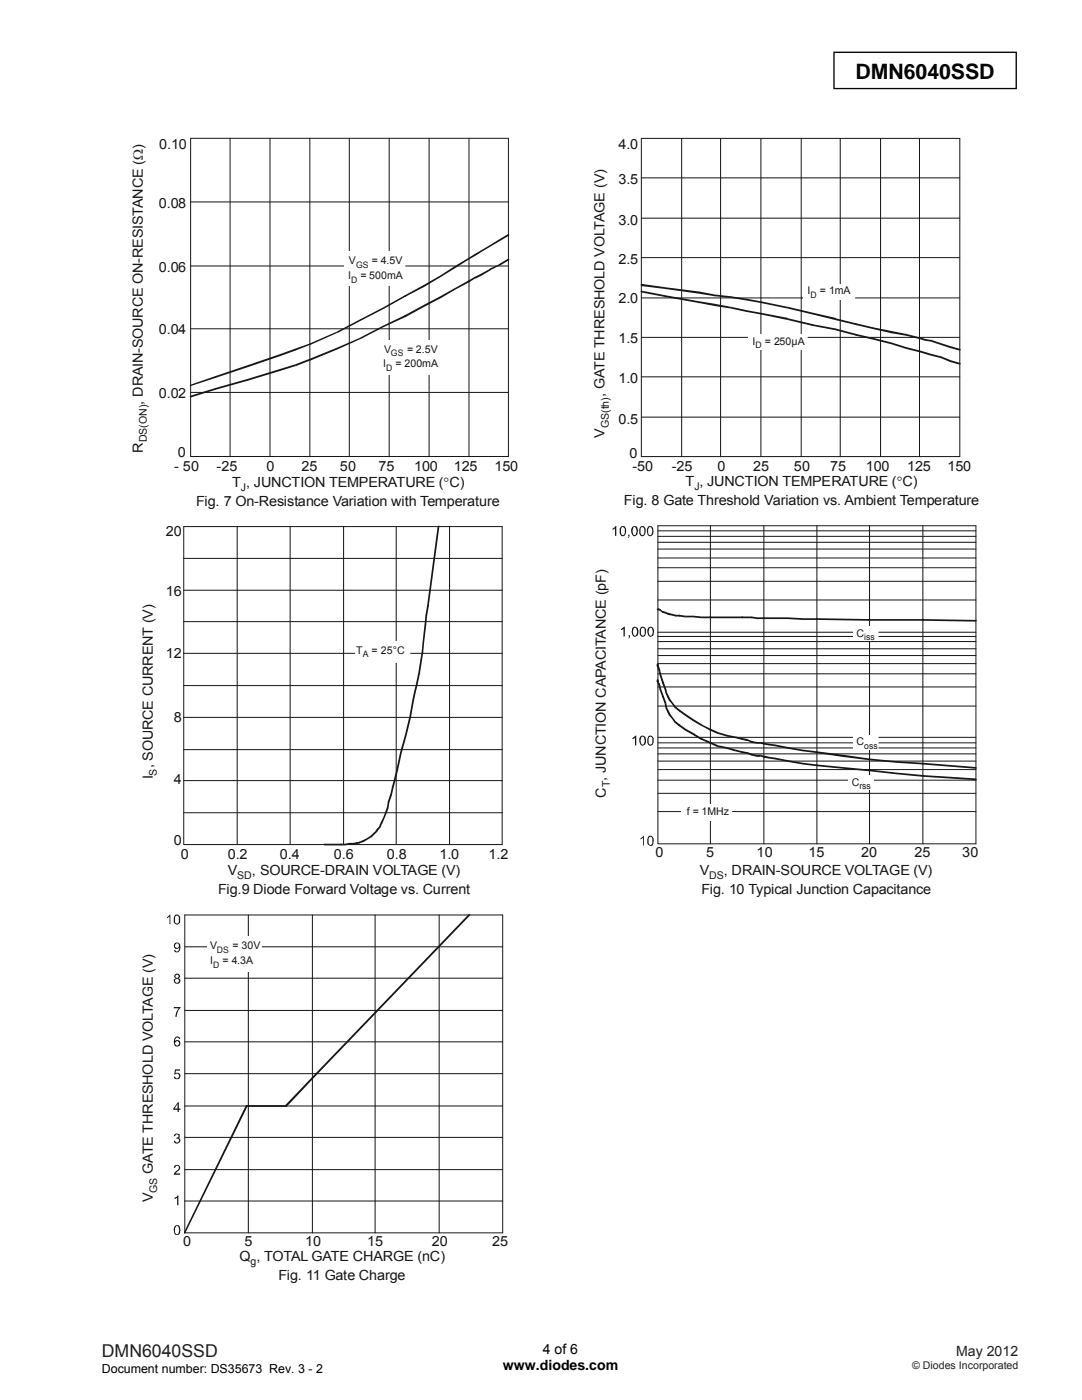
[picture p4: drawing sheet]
<svg xmlns="http://www.w3.org/2000/svg" width="216mm" height="279mm" viewBox="0 0 216 279" stroke-linecap="round" stroke-linejoin="round" font-family="sans-serif">
<defs><g id="words">
<text font-size="4.2" x="170.7" y="15.8">DMN6040SSD</text>
<text font-size="3.5" fill="#231f20" x="20.3" y="270.9">DMN6040SSD</text>
<g font-size="2.8" fill="#131516">
<text x="31.8" y="29.7">0.10</text>
<text x="123.4" y="29.7">4.0</text>
<text x="31.7" y="41.5">0.08</text>
<text x="123.4" y="36.8">3.5</text>
<text x="123.4" y="44.8">3.0</text>
<text x="123.4" y="52.7">2.5</text>
<text x="31.7" y="54.2">0.06</text>
<text x="123.4" y="60.6">2.0</text>
<text x="31.7" y="66.7">0.04</text>
<text x="123.4" y="68.4">1.5</text>
<text x="123.4" y="76.4">1.0</text>
<text x="28.5" y="80.8" transform="rotate(-90 28.5 80.8)">, DRAIN-SOURCE ON-RESISTANCE (Ω)</text>
<text x="31.7" y="79.3">0.02</text>
<text x="120.6" y="79.2" transform="rotate(-90 120.6 79.2)">, GATE THRESHOLD VOLTAGE (V)</text>
<text x="120.6" y="87.3" transform="rotate(-90 120.6 87.3)">V</text>
<text x="123.4" y="84.5">0.5</text>
<text x="28.5" y="90.3" transform="rotate(-90 28.5 90.3)">R</text>
<text x="34.7" y="94">- 50</text>
<text x="35.5" y="91.3">0</text>
<text x="43.2" y="94">-25</text>
<text x="53.2" y="94">0</text>
<text x="60.1" y="94">25</text>
<text x="67.8" y="94">50</text>
<text x="75.5" y="94">75</text>
<text x="82.7" y="94">100</text>
<text x="90.5" y="94">125</text>
<text x="98.7" y="94">150</text>
<text x="125.6" y="91.5">0</text>
<text x="126.2" y="93.9">-50</text>
<text x="134.1" y="93.9">-25</text>
<text x="143.2" y="93.9">0</text>
<text x="150.3" y="93.9">25</text>
<text x="158.4" y="93.9">50</text>
<text x="165.6" y="93.9">75</text>
<text x="172.7" y="93.9">100</text>
<text x="181" y="93.9">125</text>
<text x="189.1" y="93.9">150</text>
<text x="39.1" y="100.9">Fig. 7 On-Resistance Variation with Temperature</text>
<text x="46.3" y="97.1">T , JUNCTION TEMPERATURE ( C)</text>
<text x="88.5" y="97.1">°</text>
<text x="124.5" y="100.8">Fig. 8 Gate Threshold Variation vs. Ambient Temperature</text>
<text x="136.8" y="97">T , JUNCTION TEMPERATURE ( C)</text>
<text x="179" y="97">°</text>
<text x="33.1" y="107">20</text>
<text x="33.1" y="118.9">16</text>
<text x="33.1" y="131.3">12</text>
<text x="34.7" y="144.1">8</text>
<text x="30.5" y="155.5" transform="rotate(-90 30.5 155.5)">I , SOURCE CURRENT (V)</text>
<text x="34.7" y="156.4">4</text>
<text x="120.9" y="159.2" transform="rotate(-90 120.9 159.2)">C , JUNCTION CAPACITANCE (pF)</text>
<text x="34.7" y="168.6">0</text>
<text x="36.1" y="171.4">0</text>
<text x="45.5" y="171.4">0.2</text>
<text x="55.9" y="171.4">0.4</text>
<text x="66.6" y="171.4">0.6</text>
<text x="77.2" y="171.4">0.8</text>
<text x="87.7" y="171.4">1.0</text>
<text x="97.5" y="171.4">1.2</text>
<text x="130.8" y="171">0</text>
<text x="140.9" y="171.1">5</text>
<text x="151" y="171.1">10</text>
<text x="161.3" y="171.1">15</text>
<text x="171.8" y="171.1">20</text>
<text x="182.5" y="171.1">25</text>
<text x="192" y="171.1">30</text>
<text x="43.5" y="178.5">Fig.9 Diode Forward Voltage vs. Current</text>
<text x="45.5" y="174.6">V</text>
<text x="50.3" y="174.6">, SOURCE-DRAIN VOLTAGE (V)</text>
<text x="139.6" y="174.6">V</text>
<text x="140" y="178.4">Fig. 10 Typical Junction Capacitance</text>
<text x="144.5" y="174.6">, DRAIN-SOURCE VOLTAGE (V)</text>
<text x="30.5" y="239.9" transform="rotate(-90 30.5 239.9)">V</text>
<text x="30.5" y="234.3" transform="rotate(-90 30.5 234.3)">GATE THRESHOLD VOLTAGE (V)</text>
<text x="36.5" y="248.7">0</text>
<text x="47.8" y="251.6">Q , TOTAL GATE CHARGE (nC)</text>
<text x="48.8" y="248.7">5</text>
<text x="60.9" y="248.7">10</text>
<text x="73.2" y="248.7">15</text>
<text x="86.2" y="248.7">20</text>
<text x="98.2" y="248.7">25</text>
<text x="55.6" y="255.4">Fig. 11 Gate Charge</text>
</g>
<g font-size="2.8">
<text x="100.3" y="273.5">www.diodes.com</text>
<text x="108.3" y="270.2">4 of 6</text>
</g>
<text font-size="2.8" fill="#231f20" x="190.8" y="270.6">May 2012</text>
<text font-size="2.5" x="20.3" y="274">Document number: DS35673 Rev. 3 - 2</text>
<g font-size="2.1" fill="#131516">
<text x="69.6" y="52.7">V</text>
<text x="74.2" y="52.7">= 4.5V</text>
<text x="69.4" y="55.7">I</text>
<text x="71.9" y="55.7">= 500mA</text>
<text x="161.1" y="58.7">I</text>
<text x="163.6" y="58.7">= 1mA</text>
<text x="76.6" y="70.4">V</text>
<text x="81.2" y="70.4">=</text>
<text x="83" y="70.4">2.5</text>
<text x="86" y="70.4">V</text>
<text x="150.1" y="68.9">I</text>
<text x="152.6" y="68.9">= 250µA</text>
<text x="76.5" y="73.3">I</text>
<text x="78.9" y="73.3">= 200mA</text>
<text x="29.3" y="88.3" transform="rotate(-90 29.3 88.3)">DS(ON)</text>
<text x="121.5" y="85.4" transform="rotate(-90 121.5 85.4)">GS(th)</text>
<text x="48" y="98">J</text>
<text x="138.6" y="97.8">J</text>
<text x="71.1" y="130.5">T</text>
<text x="74.1" y="130.5">= 25°C</text>
<text x="170.9" y="127.1">C</text>
<text x="170.9" y="148.8">C</text>
<text x="31.3" y="154.8" transform="rotate(-90 31.3 154.8)">S</text>
<text x="121.7" y="157.1" transform="rotate(-90 121.7 157.1)">T</text>
<text x="169.9" y="156.8">C</text>
<text x="137" y="162.6">f = 1MHz</text>
<text x="47.3" y="175.5">SD</text>
<text x="141.5" y="175.4">DS</text>
<text x="41.9" y="189.5">V</text>
<text x="46.4" y="189.5">= 30V</text>
<text x="41.9" y="192.4">I</text>
<text x="44.4" y="192.4">=</text>
<text x="46.3" y="192.4">4.3</text>
<text x="49.1" y="192.4">A</text>
<text x="31.4" y="238.1" transform="rotate(-90 31.4 238.1)">GS</text>
<text x="50" y="252.5">g</text>
</g>
<text font-size="2.1" fill="#231f20" x="182" y="273.2">© Diodes Incorporated</text>
<g font-size="1.8" fill="#131516">
<text x="71.1" y="53.4">GS</text>
<text x="70" y="56.5">D</text>
<text x="161.7" y="59.5">D</text>
<text x="78" y="71">GS</text>
<text x="150.7" y="69.5">D</text>
<text x="77.1" y="74.1">D</text>
<text x="72.4" y="131.1">A</text>
<text x="172.4" y="127.8">iss</text>
<text x="172.4" y="149.4">oss</text>
<text x="171.5" y="157.5">rss</text>
<text x="43.3" y="190.1">DS</text>
<text x="42.5" y="193.2">D</text>
</g>
</g></defs>
<path d="M166.4 10.4h36.4v7.3h-36.4z" fill="none" stroke="#000" stroke-width=".26"/>
<path d="M38 27.6h63.5v63.5h-63.5zM45.9 27.6v63.5M53.9 27.6v63.5M61.8 27.6v63.5M69.7 27.6v63.5M77.7 27.6v63.5M85.6 27.6v63.5M93.6 27.6v63.5M38 53.1h63.5M38 40.3h63.5M38 78.3h63.5M38 65.6h63.5" fill="none" stroke="#131516" stroke-width=".2"/>
<g fill="#131516">
<path d="M38 76.8v.2h-.1zM38 76.8l4.9-1.7v.3l-4.9 1.6zM42.9 75.1v.2zM42.9 75.1l6.5-2.2 .2 .3-6.7 2.2zM49.5 73.1l.1 .1zM49.4 72.9l6.4-2.2 .2 .3-6.4 2.2zM55.9 70.9l.1 .1zM55.8 70.7l3.1-1.1 .1 .3-3 1.1zM58.9 69.8l.1 .1zM58.9 69.6l2.8-1 .1 .2-2.8 1.1zM61.7 68.6l.3 .1-.2 .1z"/>
<path d="M61.7 68.7v-.1l.2 .2zM61.7 68.6l5.5-2.4v.3l-5.3 2.3zM67.2 66.4l.1 .1zM67.2 66.2l4.8-2.5 .2 .2-4.9 2.6zM72 63.7l.1 .1zM72 63.7l4.6-2.4 .1 .3-4.5 2.3zM76.6 61.5l.1 .1zM76.6 61.3l4.2-2.4 .2 .3-4.3 2.4zM80.8 58.9l.2 .2v.1z"/>
<path d="M80.7 59l.1-.1 .2 .3h-.3zM80.8 58.9l3.7-2 .2 .3-3.7 2zM84.6 57.1l.1 .1zM84.5 56.9l3.4-2 .2 .3-3.4 2zM88 55l.1 .2zM87.9 54.9l2.9-1.8 .2 .3-2.9 1.8zM90.8 53.1l.1 .2zM90.8 53.1l2.7-1.6 .2 .2-2.7 1.7zM93.5 51.5l.2 .1v.1z"/>
<path d="M93.4 51.6l.1-.1 .2 .2-.2 .1zM93.5 51.5l1.2-.8 .1 .4-1.1 .6zM94.7 50.7l1.2-.7 .1 .3-1.2 .8zM95.9 50v.1zM95.9 50l1.8-1.1 .2 .3-1.9 1.1zM97.7 48.9l1.8-1.1 .3 .3-1.9 1.1zM99.5 47.8l1.9-1.1 .2 .3-1.8 1.1zM101.4 46.7l.2 .1v.2z"/>
<path d="M37.9 79.1l.1-.1v.3zM38 79l4.9-1.5v.3l-4.9 1.5zM42.9 77.5v.1zM42.9 77.5l6.6-1.9 .1 .3-6.7 1.9zM49.5 75.8l.1 .1zM49.5 75.6l6.3-1.9 .2 .3-6.4 1.9zM55.8 73.7l.1 .1zM55.8 73.7l3.1-1v.4l-2.9 .9zM58.9 72.9l.1 .2zM58.9 72.7l2.8-1.1 .1 .4-2.8 1.1zM61.7 71.6h.2l.1 .3-.2 .1z"/>
<path d="M61.7 71.7v-.1l.2 .4-.2-.1zM61.7 71.6l5.5-2.2v.4l-5.3 2.2zM67.2 69.6v.2zM67.2 69.4l4.9-2.1 .1 .3-5 2.2zM72.1 67.4l.1 .2zM72 67.3l4.6-2.4 .1 .3-4.5 2.4zM76.6 64.9v.2zM76.6 64.9l4.2-2 .2 .3-4.3 2zM80.8 62.9l.2 .1v.2z"/>
<path d="M80.7 63l.1-.1 .2 .3h-.3zM80.8 62.9l3.7-2 .2 .3-3.7 2zM84.5 60.9l3.4-1.8 .2 .3-3.4 1.8zM88 59.3l.1 .1zM87.9 59.1l2.9-1.6 .2 .2-2.9 1.7zM90.8 57.5l.1 .1zM90.8 57.5l2.7-1.5 .2 .3-2.7 1.4zM93.5 56h.2v.3z"/>
<path d="M93.5 56l.2 .3-.3-.1zM93.5 56l1.2-.7 .1 .2-1.1 .8zM94.7 55.3l.1 .2zM94.7 55.3l1.2-.6 .1 .3-1.2 .6zM95.9 54.9l.1 .1zM95.9 54.7l1.8-1 .2 .2-1.9 1.1zM97.7 53.6l.1 .2zM97.7 53.6l1.9-.9 .1 .3-1.9 .9zM99.7 52.9l.1 .1zM99.5 52.7l1.9-1.1 .2 .3-1.8 1.1zM101.4 51.6l.2 .1v.2z"/>
</g>
<g fill="#fff">
<path d="M68.6 50.2l.1 6.9z"/>
<path d="M68.6 50.2h.2v6.9h-.2z"/>
<path d="M68.7 50.2h.2v6.9h-.2z"/>
<path d="M68.8 50.2h.1v6.9h-.1z"/>
<path d="M68.9 50.2h.1v6.9h-.1z"/>
<path d="M68.9 50.2h.2v6.9h-.2z"/>
<path d="M69 50.2h.2v6.9h-.2z"/>
<path d="M69.1 50.2h.2v6.9h-.2z"/>
<path d="M69.2 50.2h.2v6.9h-.2z"/>
<path d="M69.3 50.2h.1v6.9h-.1z"/>
<path d="M69.4 50.2h.1v6.9h-.1z"/>
<path d="M69.4 50.2h.2v6.9h-.2z"/>
<path d="M69.5 50.2h.2v6.9h-.2z"/>
<path d="M69.6 50.2h.2v6.9h-.2z"/>
<path d="M69.7 50.2h.2v6.9h-.2z"/>
<path d="M69.8 50.2h.2v6.9h-.2z"/>
<path d="M69.9 50.2h.1v6.9h-.1z"/>
<path d="M70 50.2h.1v6.9h-.1z"/>
<path d="M70 50.2h.2v6.9h-.2z"/>
<path d="M70.1 50.2h.2v6.9h-.2z"/>
<path d="M70.2 50.2h.2v6.9h-.2z"/>
<path d="M70.3 50.2h.2v6.9h-.2z"/>
<path d="M70.4 50.2h.1v6.9h-.1z"/>
<path d="M70.5 50.2h.1v6.9h-.1z"/>
<path d="M70.5 50.2h.2v6.9h-.2z"/>
<path d="M70.6 50.2h.2v6.9h-.2z"/>
<path d="M70.7 50.2h.2v6.9h-.2z"/>
<path d="M70.8 50.2h.2v6.9h-.2z"/>
<path d="M70.9 50.2h.2v6.9h-.2z"/>
<path d="M71 50.2h.1v6.9h-.1z"/>
<path d="M71.1 50.2h.1v6.9h-.1z"/>
<path d="M71.1 50.2h.2v6.9h-.2z"/>
<path d="M71.2 50.2h.2v6.9h-.2z"/>
<path d="M71.3 50.2h.2v6.9h-.2z"/>
<path d="M71.4 50.2h.2v6.9h-.2z"/>
<path d="M71.5 50.2h.1v6.9h-.1z"/>
<path d="M71.6 50.2h.1v6.9h-.1z"/>
<path d="M71.6 50.2h.2v6.9h-.2z"/>
<path d="M71.7 50.2h.2v6.9h-.2z"/>
<path d="M71.8 50.2h.2v6.9h-.2z"/>
<path d="M71.9 50.2h.2v6.9h-.2z"/>
<path d="M72 50.2h.2v6.9h-.2z"/>
<path d="M72.1 50.2h.1v6.9h-.1z"/>
<path d="M72.2 50.2h.1v6.9h-.1z"/>
<path d="M72.2 50.2h.2v6.9h-.2z"/>
<path d="M72.3 50.2h.2v6.9h-.2z"/>
<path d="M72.4 50.2h.2v6.9h-.2z"/>
<path d="M72.5 50.2h.2v6.9h-.2z"/>
<path d="M72.6 50.2h.1v6.9h-.1z"/>
<path d="M72.7 50.2h.1v6.9h-.1z"/>
<path d="M72.7 50.2h.2v6.9h-.2z"/>
<path d="M72.8 50.2h.2v6.9h-.2z"/>
<path d="M72.9 50.2h.2v6.9h-.2z"/>
<path d="M73 50.2h.2v6.9h-.2z"/>
<path d="M73.1 50.2h.2v6.9h-.2z"/>
<path d="M73.2 50.2h.1v6.9h-.1z"/>
<path d="M73.3 50.2h.1v6.9h-.1z"/>
<path d="M73.3 50.2h.2v6.9h-.2z"/>
<path d="M73.4 50.2h.2v6.9h-.2z"/>
<path d="M73.5 50.2h.2v6.9h-.2z"/>
<path d="M73.6 50.2h.2v6.9h-.2z"/>
<path d="M73.7 50.2h.2v6.9h-.2z"/>
<path d="M73.8 50.2h.1v6.9h-.1z"/>
<path d="M73.9 50.2h.1v6.9h-.1z"/>
<path d="M73.9 50.2h.2v6.9h-.2z"/>
<path d="M74 50.2h.2v6.9h-.2z"/>
<path d="M74.1 50.2h.2v6.9h-.2z"/>
<path d="M74.2 50.2h.2v6.9h-.2z"/>
<path d="M74.3 50.2h.1v6.9h-.1z"/>
<path d="M74.4 50.2h.1v6.9h-.1z"/>
<path d="M74.4 50.2h.2v6.9h-.2z"/>
<path d="M74.5 50.2h.2v6.9h-.2z"/>
<path d="M74.6 50.2h.2v6.9h-.2z"/>
<path d="M74.7 50.2h.2v6.9h-.2z"/>
<path d="M74.8 50.2h.2v6.9h-.2z"/>
<path d="M74.9 50.2h.1v6.9h-.1z"/>
<path d="M75 50.2h.1v6.9h-.1z"/>
<path d="M75 50.2h.2v6.9h-.2z"/>
<path d="M75.1 50.2h.2v6.9h-.2z"/>
<path d="M75.2 50.2h.2v6.9h-.2z"/>
<path d="M75.3 50.2h.2v6.9h-.2z"/>
<path d="M75.4 50.2h.1v6.9h-.1z"/>
<path d="M75.5 50.2h.1v6.9h-.1z"/>
<path d="M75.5 50.2h.2v6.9h-.2z"/>
<path d="M75.6 50.2h.2v6.9h-.2z"/>
<path d="M75.7 50.2h.2v6.9h-.2z"/>
<path d="M75.8 50.2h.2v6.9h-.2z"/>
<path d="M75.9 50.2h.2v6.9h-.2z"/>
<path d="M76 50.2h.1v6.9h-.1z"/>
<path d="M76.1 50.2h.1v6.9h-.1z"/>
<path d="M76.1 50.2h.2v6.9h-.2z"/>
<path d="M76.2 50.2h.2v6.9h-.2z"/>
<path d="M76.3 50.2h.2v6.9h-.2z"/>
<path d="M76.4 50.2h.2v6.9h-.2z"/>
<path d="M76.5 50.2h.1v6.9h-.1z"/>
<path d="M76.6 50.2h.1v6.9h-.1z"/>
<path d="M76.6 50.2h.2v6.9h-.2z"/>
<path d="M76.7 50.2h.2v6.9h-.2z"/>
<path d="M76.8 50.2h.2v6.9h-.2z"/>
<path d="M76.9 50.2h.2v6.9h-.2z"/>
<path d="M77 50.2h.2v6.9h-.2z"/>
<path d="M77.1 50.2h.1v6.9h-.1z"/>
<path d="M77.2 50.2h.1v6.9h-.1z"/>
<path d="M77.2 50.2h.2v6.9h-.2z"/>
<path d="M77.3 50.2h.2v6.9h-.2z"/>
<path d="M77.4 50.2h.2v6.9h-.2z"/>
<path d="M77.5 50.2h.2v6.9h-.2z"/>
<path d="M77.6 50.2h.1v6.9h-.1z"/>
<path d="M77.7 50.2h.1v6.9h-.1z"/>
<path d="M77.7 50.2h.2v6.9h-.2z"/>
<path d="M77.8 50.2h.2v6.9h-.2z"/>
<path d="M77.9 50.2h.2v6.9h-.2z"/>
<path d="M78 50.2h.2v6.9h-.2z"/>
<path d="M78.1 50.2h.2v6.9h-.2z"/>
<path d="M78.2 50.2h.1v6.9h-.1z"/>
<path d="M78.3 50.2h.1v6.9h-.1z"/>
<path d="M78.3 50.2h.2v6.9h-.2z"/>
<path d="M78.4 50.2h.2v6.9h-.2z"/>
<path d="M78.5 50.2h.2v6.9h-.2z"/>
<path d="M78.6 50.2h.2v6.9h-.2z"/>
<path d="M78.7 50.2h.1v6.9h-.1z"/>
<path d="M78.8 50.2h.1v6.9h-.1z"/>
<path d="M78.8 50.2h.2v6.9h-.2z"/>
<path d="M78.9 50.2h.2v6.9h-.2z"/>
<path d="M79 50.2h.2v6.9h-.2z"/>
<path d="M79.1 50.2h.2v6.9h-.2z"/>
<path d="M79.2 50.2h.2v6.9h-.2z"/>
<path d="M79.3 50.2h.1v6.9h-.1z"/>
<path d="M79.4 50.2h.1v6.9h-.1z"/>
<path d="M79.4 50.2h.2v6.9h-.2z"/>
<path d="M79.5 50.2h.2v6.9h-.2z"/>
<path d="M79.6 50.2h.2v6.9h-.2z"/>
<path d="M79.7 50.2h.2v6.9h-.2z"/>
<path d="M79.8 50.2h.1v6.9h-.1z"/>
<path d="M79.9 50.2h.1v6.9h-.1z"/>
<path d="M79.9 50.2h.2v6.9h-.2z"/>
<path d="M80 50.2h.2v6.9h-.2z"/>
<path d="M80.1 50.2h.2v6.9h-.2z"/>
<path d="M80.2 50.2h.2v6.9h-.2z"/>
<path d="M80.3 50.2h.2v6.9h-.2z"/>
<path d="M80.4 50.2h.1v6.9h-.1z"/>
<path d="M80.5 50.2h.1v6.9h-.1z"/>
<path d="M80.5 50.2h.2v6.9h-.2z"/>
<path d="M80.6 50.2h.2v6.9h-.2z"/>
<path d="M80.7 50.2l.1 6.9z"/>
<path d="M80.8 50.2v6.9z"/>
<path d="M75.6 67.8l.1 7z"/>
<path d="M75.6 67.8h.2v7h-.2z"/>
<path d="M75.7 67.8h.2v7h-.2z"/>
<path d="M75.8 67.8h.2v7h-.2z"/>
<path d="M75.9 67.8h.2v7h-.2z"/>
<path d="M76 67.8h.1v7h-.1z"/>
<path d="M76.1 67.8h.1v7h-.1z"/>
<path d="M76.1 67.8h.2v7h-.2z"/>
<path d="M76.2 67.8h.2v7h-.2z"/>
<path d="M76.3 67.8h.2v7h-.2z"/>
<path d="M76.4 67.8h.2v7h-.2z"/>
<path d="M76.5 67.8h.1v7h-.1z"/>
<path d="M76.6 67.8h.1v7h-.1z"/>
<path d="M76.6 67.8h.2v7h-.2z"/>
<path d="M76.7 67.8h.2v7h-.2z"/>
<path d="M76.8 67.8h.2v7h-.2z"/>
<path d="M76.9 67.8h.2v7h-.2z"/>
<path d="M77 67.8h.2v7h-.2z"/>
<path d="M77.1 67.8h.1v7h-.1z"/>
<path d="M77.2 67.8h.1v7h-.1z"/>
<path d="M77.2 67.8h.2v7h-.2z"/>
<path d="M77.3 67.8h.2v7h-.2z"/>
<path d="M77.4 67.8h.2v7h-.2z"/>
<path d="M77.5 67.8h.2v7h-.2z"/>
<path d="M77.6 67.8h.1v7h-.1z"/>
<path d="M77.7 67.8h.1v7h-.1z"/>
<path d="M77.7 67.8h.2v7h-.2z"/>
<path d="M77.8 67.8h.2v7h-.2z"/>
<path d="M77.9 67.8h.2v7h-.2z"/>
<path d="M78 67.8h.2v7h-.2z"/>
<path d="M78.1 67.8h.2v7h-.2z"/>
<path d="M78.2 67.8h.1v7h-.1z"/>
<path d="M78.3 67.8h.1v7h-.1z"/>
<path d="M78.3 67.8h.2v7h-.2z"/>
<path d="M78.4 67.8h.2v7h-.2z"/>
<path d="M78.5 67.8h.2v7h-.2z"/>
<path d="M78.6 67.8h.2v7h-.2z"/>
<path d="M78.7 67.8h.1v7h-.1z"/>
<path d="M78.8 67.8h.1v7h-.1z"/>
<path d="M78.8 67.8h.2v7h-.2z"/>
<path d="M78.9 67.8h.2v7h-.2z"/>
<path d="M79 67.8h.2v7h-.2z"/>
<path d="M79.1 67.8h.2v7h-.2z"/>
<path d="M79.2 67.8h.2v7h-.2z"/>
<path d="M79.3 67.8h.1v7h-.1z"/>
<path d="M79.4 67.8h.1v7h-.1z"/>
<path d="M79.4 67.8h.2v7h-.2z"/>
<path d="M79.5 67.8h.2v7h-.2z"/>
<path d="M79.6 67.8h.2v7h-.2z"/>
<path d="M79.7 67.8h.2v7h-.2z"/>
<path d="M79.8 67.8h.1v7h-.1z"/>
<path d="M79.9 67.8h.1v7h-.1z"/>
<path d="M79.9 67.8h.2v7h-.2z"/>
<path d="M80 67.8h.2v7h-.2z"/>
<path d="M80.1 67.8h.2v7h-.2z"/>
<path d="M80.2 67.8h.2v7h-.2z"/>
<path d="M80.3 67.8h.2v7h-.2z"/>
<path d="M80.4 67.8h.1v7h-.1z"/>
<path d="M80.5 67.8h.1v7h-.1z"/>
<path d="M80.5 67.8h.2v7h-.2z"/>
<path d="M80.6 67.8h.2v7h-.2z"/>
<path d="M80.7 67.8h.2v7h-.2z"/>
<path d="M80.8 67.8h.2v7h-.2z"/>
<path d="M80.9 67.8h.1v7h-.1z"/>
<path d="M81 67.8h.1v7h-.1z"/>
<path d="M81 67.8h.2v7h-.2z"/>
<path d="M81.1 67.8h.2v7h-.2z"/>
<path d="M81.2 67.8h.2v7h-.2z"/>
<path d="M81.3 67.8h.2v7h-.2z"/>
<path d="M81.4 67.8h.2v7h-.2z"/>
<path d="M81.5 67.8h.1v7h-.1z"/>
<path d="M81.6 67.8h.1v7h-.1z"/>
<path d="M81.6 67.8h.2v7h-.2z"/>
<path d="M81.7 67.8h.2v7h-.2z"/>
<path d="M81.8 67.8h.2v7h-.2z"/>
<path d="M81.9 67.8h.2v7h-.2z"/>
<path d="M82 67.8h.1v7h-.1z"/>
<path d="M82.1 67.8h.1v7h-.1z"/>
<path d="M82.1 67.8h.2v7h-.2z"/>
<path d="M82.2 67.8h.2v7h-.2z"/>
<path d="M82.3 67.8h.2v7h-.2z"/>
<path d="M82.4 67.8h.2v7h-.2z"/>
<path d="M82.5 67.8h.2v7h-.2z"/>
<path d="M82.6 67.8h.1v7h-.1z"/>
<path d="M82.7 67.8h.1v7h-.1z"/>
<path d="M82.7 67.8h.2v7h-.2z"/>
<path d="M82.8 67.8h.2v7h-.2z"/>
<path d="M82.9 67.8h.2v7h-.2z"/>
<path d="M83 67.8h.2v7h-.2z"/>
<path d="M83.1 67.8h.1v7h-.1z"/>
<path d="M83.2 67.8h.1v7h-.1z"/>
<path d="M83.2 67.8h.2v7h-.2z"/>
<path d="M83.3 67.8h.2v7h-.2z"/>
<path d="M83.4 67.8h.2v7h-.2z"/>
<path d="M83.5 67.8h.2v7h-.2z"/>
<path d="M83.6 67.8h.2v7h-.2z"/>
<path d="M83.7 67.8h.1v7h-.1z"/>
<path d="M83.8 67.8h.1v7h-.1z"/>
<path d="M83.8 67.8h.2v7h-.2z"/>
<path d="M83.9 67.8h.2v7h-.2z"/>
<path d="M84 67.8h.2v7h-.2z"/>
<path d="M84.1 67.8h.2v7h-.2z"/>
<path d="M84.2 67.8h.1v7h-.1z"/>
<path d="M84.3 67.8h.1v7h-.1z"/>
<path d="M84.3 67.8h.2v7h-.2z"/>
<path d="M84.4 67.8h.2v7h-.2z"/>
<path d="M84.5 67.8h.2v7h-.2z"/>
<path d="M84.6 67.8h.2v7h-.2z"/>
<path d="M84.7 67.8h.2v7h-.2z"/>
<path d="M84.8 67.8h.1v7h-.1z"/>
<path d="M84.9 67.8h.1v7h-.1z"/>
<path d="M84.9 67.8h.2v7h-.2z"/>
<path d="M85 67.8h.2v7h-.2z"/>
<path d="M85.1 67.8h.2v7h-.2z"/>
<path d="M85.2 67.8h.2v7h-.2z"/>
<path d="M85.3 67.8h.1v7h-.1z"/>
<path d="M85.4 67.8h.1v7h-.1z"/>
<path d="M85.4 67.8h.2v7h-.2z"/>
<path d="M85.5 67.8h.2v7h-.2z"/>
<path d="M85.6 67.8h.2v7h-.2z"/>
<path d="M85.7 67.8h.2v7h-.2z"/>
<path d="M85.8 67.8h.2v7h-.2z"/>
<path d="M85.9 67.8h.1v7h-.1z"/>
<path d="M86 67.8h.1v7h-.1z"/>
<path d="M86 67.8h.2v7h-.2z"/>
<path d="M86.1 67.8h.2v7h-.2z"/>
<path d="M86.2 67.8h.2v7h-.2z"/>
<path d="M86.3 67.8h.2v7h-.2z"/>
<path d="M86.4 67.8h.2v7h-.2z"/>
<path d="M86.5 67.8h.1v7h-.1z"/>
<path d="M86.6 67.8h.1v7h-.1z"/>
<path d="M86.6 67.8h.2v7h-.2z"/>
<path d="M86.7 67.8h.2v7h-.2z"/>
<path d="M86.8 67.8h.2v7h-.2z"/>
<path d="M86.9 67.8h.2v7h-.2z"/>
<path d="M87 67.8h.1v7h-.1z"/>
<path d="M87.1 67.8h.1v7h-.1z"/>
<path d="M87.1 67.8h.2v7h-.2z"/>
<path d="M87.2 67.8h.2v7h-.2z"/>
<path d="M87.3 67.8h.2v7h-.2z"/>
<path d="M87.4 67.8h.2v7h-.2z"/>
<path d="M87.5 67.8h.2v7h-.2z"/>
<path d="M87.6 67.8h.1v7h-.1z"/>
<path d="M87.7 67.8h.1v7h-.1z"/>
<path d="M87.7 67.8l.1 7z"/>
<path d="M87.8 67.8v7z"/>
</g>
<g fill="none" stroke="#131516" stroke-width=".2">
<path d="M128 27.6h63.5v63.5h-63.5zM128 35.5h63.5M136 27.6v63.5M143.8 27.6v63.5M151.8 27.6v63.5M159.9 27.6v63.5M167.7 27.6v63.5M175.7 27.6v63.5M183.5 27.6v63.5M128 59.5h63.5M128 51.4h63.5M128 43.5h63.5"/>
<path d="M128 75.2h63.5M128 67.3h63.5M128 83.2h63.5"/>
</g>
<g fill="#131516">
<path d="M127.9 58h.2l-.1 .4-.2-.2zM128.1 58l4.8 .9-.1 .4-4.8-.9zM132.8 59.1v.2zM132.9 58.9l6.7 1.2-.1 .4-6.7-1.2zM139.5 60.3v.2zM139.6 60.1l3.1 .5-.1 .5-3.1-.6zM142.7 60.6l3.1 .6v.4l-3.2-.5zM145.8 61.2v.2zM145.9 61.2l3.1 .7-.1 .4-3.1-.7zM149 62.1l-.1 .2zM149 61.9l2.8 .5v.4l-2.9-.5zM151.8 62.4l.2 .1-.1 .3z"/>
<path d="M151.7 62.4l.1 .4-.1-.1zM151.8 62.4l5.4 1v.5l-5.4-1.1zM157.2 63.4v.3zM157.2 63.5l5 1.2v.3l-5-1.1zM162.2 64.9v.1zM162.2 64.7l4.5 .9-.1 .3-4.4-.9zM166.7 65.6l-.1 .1zM166.7 65.6l4.2 1.1-.1 .3-4.2-1.1zM170.9 66.7l.1 .1-.2 .2z"/>
<path d="M170.6 66.7h.3l-.1 .3zM170.9 66.7l3.6 .8-.1 .3-3.6-.8zM174.5 67.5v.2zM174.5 67.5l3.4 .8-.1 .4-3.4-.9zM177.9 68.3l-.1 .2zM177.9 68.3l2.9 1v.3l-3-.9zM180.8 69.4v.2zM180.8 69.3l2.8 .7-.1 .3-2.7-.7zM183.6 70v.1l-.1 .2z"/>
<path d="M183.3 70h.3l-.1 .3zM183.6 70l1.1 .3-.1 .3-1.1-.3zM184.7 70.3l1.1 .3v.4l-1.2-.4zM185.8 70.8v.2zM185.8 70.6l2.1 .5-.1 .4-2-.5zM187.9 71.1l-.1 .2zM187.9 71.1l1.8 .8-.1 .3-1.8-.7zM189.7 72.1l-.1 .1zM189.7 71.9l1.8 .5-.1 .3-1.8-.5zM191.5 72.4l.2 .1-.1 .2h-.2z"/>
<path d="M127.8 56.8l.3-.1-.1 .4zM128.1 56.7l4.8 .6-.1 .4-4.8-.6zM132.8 57.5v.2zM132.9 57.3l6.7 .9-.1 .4-6.7-.9zM139.6 58.2l-.1 .2zM139.6 58.2l3.1 .6-.1 .3-3.1-.5zM142.7 58.9l-.1 .2zM142.7 58.8l3.1 .3v.4l-3.2-.4zM145.8 59.1v.2zM145.8 59.1l3.2 .5-.1 .4-3.1-.5zM149 59.6v.2zM149 59.6l2.8 .5v.4l-2.9-.5zM151.8 60.1l.2 .1-.1 .3z"/>
<path d="M151.7 60.3l.1-.2v.4zM151.8 60.1l5.4 1.1v.4l-5.4-1.1zM157.2 61.2v.2zM157.2 61.2l5 1.2v.4l-5-1.2zM162.2 62.6v.2zM162.2 62.4l4.5 1-.1 .5-4.4-1.1zM166.7 63.4l-.1 .3zM166.7 63.5l4.2 1-.1 .4-4.2-1zM170.9 64.5l.1 .2-.2 .2z"/>
<path d="M170.6 64.6l.3-.1-.1 .4zM170.9 64.5l3.6 .9-.1 .3-3.6-.8zM174.5 65.6l-.1 .1zM174.5 65.4l3.4 .7-.1 .4-3.4-.8zM177.8 66.3v.2zM177.9 66.1l2.9 .6v.3l-3-.5zM180.8 66.7v.1zM180.8 66.7l2.8 .6-.1 .4-2.7-.7zM183.6 67.3v.3l-.1 .1z"/>
<path d="M183.3 67.4l.3-.1-.1 .4zM183.6 67.3l1.1 .4-.1 .3-1.1-.3zM184.7 67.8l-.1 .2zM184.7 67.7l1.1 .1v.4l-1.1-.2zM185.8 67.8v.2zM185.8 67.8l2.1 .7-.1 .4-2-.7zM187.8 68.7v.2zM187.9 68.5l1.8 .6-.1 .3-1.8-.5zM189.7 69.1l1.8 .5-.1 .4-1.8-.6zM191.5 69.6l.2 .1-.1 .3h-.2z"/>
</g>
<g fill="#fff">
<path d="M160.4 56.7l.1 3.1z"/>
<path d="M160.4 56.7h.1v3.1h-.1z"/>
<path d="M160.5 56.7h.1v3.1h-.1z"/>
<path d="M160.5 56.7h.2v3.1h-.2z"/>
<path d="M160.6 56.7h.2v3.1h-.2z"/>
<path d="M160.7 56.7h.2v3.1h-.2z"/>
<path d="M160.8 56.7h.2v3.1h-.2z"/>
<path d="M160.9 56.7h.2v3.1h-.2z"/>
<path d="M161 56.7h.1v3.1h-.1z"/>
<path d="M161.1 56.7h.1v3.1h-.1z"/>
<path d="M161.1 56.7h.2v3.1h-.2z"/>
<path d="M161.2 56.7h.2v3.1h-.2z"/>
<path d="M161.3 56.7h.2v3.1h-.2z"/>
<path d="M161.4 56.7h.2v3.1h-.2z"/>
<path d="M161.5 56.7h.1v3.1h-.1z"/>
<path d="M161.6 56.7h.1v3.1h-.1z"/>
<path d="M161.6 56.7h.2v3.1h-.2z"/>
<path d="M161.7 56.7h.2v3.1h-.2z"/>
<path d="M161.8 56.7h.2v3.1h-.2z"/>
<path d="M161.9 56.7h.2v3.1h-.2z"/>
<path d="M162 56.7h.2v3.1h-.2z"/>
<path d="M162.1 56.7h.1v3.1h-.1z"/>
<path d="M162.2 56.7h.1v3.1h-.1z"/>
<path d="M162.2 56.7h.2v3.1h-.2z"/>
<path d="M162.3 56.7h.2v3.1h-.2z"/>
<path d="M162.4 56.7h.2v3.1h-.2z"/>
<path d="M162.5 56.7h.2v3.1h-.2z"/>
<path d="M162.6 56.7h.2v3.1h-.2z"/>
<path d="M162.7 56.7h.1v3.1h-.1z"/>
<path d="M162.8 56.7h.1v3.1h-.1z"/>
<path d="M162.8 56.7h.2v3.1h-.2z"/>
<path d="M162.9 56.7h.2v3.1h-.2z"/>
<path d="M163 56.7h.2v3.1h-.2z"/>
<path d="M163.1 56.7h.2v3.1h-.2z"/>
<path d="M163.2 56.7h.1v3.1h-.1z"/>
<path d="M163.3 56.7h.1v3.1h-.1z"/>
<path d="M163.3 56.7h.2v3.1h-.2z"/>
<path d="M163.4 56.7h.2v3.1h-.2z"/>
<path d="M163.5 56.7h.2v3.1h-.2z"/>
<path d="M163.6 56.7h.2v3.1h-.2z"/>
<path d="M163.7 56.7h.2v3.1h-.2z"/>
<path d="M163.8 56.7h.1v3.1h-.1z"/>
<path d="M163.9 56.7h.1v3.1h-.1z"/>
<path d="M163.9 56.7h.2v3.1h-.2z"/>
<path d="M164 56.7h.2v3.1h-.2z"/>
<path d="M164.1 56.7h.2v3.1h-.2z"/>
<path d="M164.2 56.7h.2v3.1h-.2z"/>
<path d="M164.3 56.7h.1v3.1h-.1z"/>
<path d="M164.4 56.7h.1v3.1h-.1z"/>
<path d="M164.4 56.7h.2v3.1h-.2z"/>
<path d="M164.5 56.7h.2v3.1h-.2z"/>
<path d="M164.6 56.7h.2v3.1h-.2z"/>
<path d="M164.7 56.7h.2v3.1h-.2z"/>
<path d="M164.8 56.7h.2v3.1h-.2z"/>
<path d="M164.9 56.7h.1v3.1h-.1z"/>
<path d="M165 56.7h.1v3.1h-.1z"/>
<path d="M165 56.7h.2v3.1h-.2z"/>
<path d="M165.1 56.7h.2v3.1h-.2z"/>
<path d="M165.2 56.7h.2v3.1h-.2z"/>
<path d="M165.3 56.7h.2v3.1h-.2z"/>
<path d="M165.4 56.7h.1v3.1h-.1z"/>
<path d="M165.5 56.7h.1v3.1h-.1z"/>
<path d="M165.5 56.7h.2v3.1h-.2z"/>
<path d="M165.6 56.7h.2v3.1h-.2z"/>
<path d="M165.7 56.7h.2v3.1h-.2z"/>
<path d="M165.8 56.7h.2v3.1h-.2z"/>
<path d="M165.9 56.7h.2v3.1h-.2z"/>
<path d="M166 56.7h.1v3.1h-.1z"/>
<path d="M166.1 56.7h.1v3.1h-.1z"/>
<path d="M166.1 56.7h.2v3.1h-.2z"/>
<path d="M166.2 56.7h.2v3.1h-.2z"/>
<path d="M166.3 56.7h.2v3.1h-.2z"/>
<path d="M166.4 56.7h.2v3.1h-.2z"/>
<path d="M166.5 56.7h.1v3.1h-.1z"/>
<path d="M166.6 56.7h.1v3.1h-.1z"/>
<path d="M166.6 56.7h.2v3.1h-.2z"/>
<path d="M166.7 56.7h.2v3.1h-.2z"/>
<path d="M166.8 56.7h.2v3.1h-.2z"/>
<path d="M166.9 56.7h.2v3.1h-.2z"/>
<path d="M167 56.7h.2v3.1h-.2z"/>
<path d="M167.1 56.7h.1v3.1h-.1z"/>
<path d="M167.2 56.7h.1v3.1h-.1z"/>
<path d="M167.2 56.7h.2v3.1h-.2z"/>
<path d="M167.3 56.7h.2v3.1h-.2z"/>
<path d="M167.4 56.7h.2v3.1h-.2z"/>
<path d="M167.5 56.7h.2v3.1h-.2z"/>
<path d="M167.6 56.7h.1v3.1h-.1z"/>
<path d="M167.7 56.7h.1v3.1h-.1z"/>
<path d="M167.7 56.7h.2v3.1h-.2z"/>
<path d="M167.8 56.7h.2v3.1h-.2z"/>
<path d="M167.9 56.7h.2v3.1h-.2z"/>
<path d="M168 56.7h.2v3.1h-.2z"/>
<path d="M168.1 56.7h.2v3.1h-.2z"/>
<path d="M168.2 56.7h.1v3.1h-.1z"/>
<path d="M168.3 56.7h.1v3.1h-.1z"/>
<path d="M168.3 56.7h.2v3.1h-.2z"/>
<path d="M168.4 56.7h.2v3.1h-.2z"/>
<path d="M168.5 56.7h.2v3.1h-.2z"/>
<path d="M168.6 56.7h.2v3.1h-.2z"/>
<path d="M168.7 56.7h.1v3.1h-.1z"/>
<path d="M168.8 56.7h.1v3.1h-.1z"/>
<path d="M168.8 56.7h.2v3.1h-.2z"/>
<path d="M168.9 56.7h.2v3.1h-.2z"/>
<path d="M169 56.7h.2v3.1h-.2z"/>
<path d="M169.1 56.7h.2v3.1h-.2z"/>
<path d="M169.2 56.7h.2v3.1h-.2z"/>
<path d="M169.3 56.7h.1v3.1h-.1z"/>
<path d="M169.4 56.7h.1v3.1h-.1z"/>
<path d="M169.4 56.7h.2v3.1h-.2z"/>
<path d="M169.5 56.7h.2v3.1h-.2z"/>
<path d="M169.6 56.7h.2v3.1h-.2z"/>
<path d="M169.7 56.7h.2v3.1h-.2z"/>
<path d="M169.8 56.7h.1v3.1h-.1z"/>
<path d="M169.9 56.7h.1v3.1h-.1z"/>
<path d="M169.9 56.7h.2v3.1h-.2z"/>
<path d="M170 56.7h.2v3.1h-.2z"/>
<path d="M170.1 56.7h.2v3.1h-.2z"/>
<path d="M170.2 56.7h.2v3.1h-.2z"/>
<path d="M170.3 56.7h.2v3.1h-.2z"/>
<path d="M170.4 56.7h.1v3.1h-.1z"/>
<path d="M170.5 56.7v3.1z"/>
<path d="M149.4 66.7l.1 3.2z"/>
<path d="M149.4 66.7h.1v3.2h-.1z"/>
<path d="M149.5 66.7h.1v3.2h-.1z"/>
<path d="M149.5 66.7h.2v3.2h-.2z"/>
<path d="M149.6 66.7h.2v3.2h-.2z"/>
<path d="M149.7 66.7h.2v3.2h-.2z"/>
<path d="M149.8 66.7h.2v3.2h-.2z"/>
<path d="M149.9 66.7h.2v3.2h-.2z"/>
<path d="M150 66.7h.1v3.2h-.1z"/>
<path d="M150.1 66.7h.1v3.2h-.1z"/>
<path d="M150.1 66.7h.2v3.2h-.2z"/>
<path d="M150.2 66.7h.2v3.2h-.2z"/>
<path d="M150.3 66.7h.2v3.2h-.2z"/>
<path d="M150.4 66.7h.2v3.2h-.2z"/>
<path d="M150.5 66.7h.1v3.2h-.1z"/>
<path d="M150.6 66.7h.1v3.2h-.1z"/>
<path d="M150.6 66.7h.2v3.2h-.2z"/>
<path d="M150.7 66.7h.2v3.2h-.2z"/>
<path d="M150.8 66.7h.2v3.2h-.2z"/>
<path d="M150.9 66.7h.2v3.2h-.2z"/>
<path d="M151 66.7h.2v3.2h-.2z"/>
<path d="M151.1 66.7h.1v3.2h-.1z"/>
<path d="M151.2 66.7h.1v3.2h-.1z"/>
<path d="M151.2 66.7h.2v3.2h-.2z"/>
<path d="M151.3 66.7h.2v3.2h-.2z"/>
<path d="M151.4 66.7h.2v3.2h-.2z"/>
<path d="M151.5 66.7h.2v3.2h-.2z"/>
<path d="M151.6 66.7h.1v3.2h-.1z"/>
<path d="M151.7 66.7h.1v3.2h-.1z"/>
<path d="M151.7 66.7h.2v3.2h-.2z"/>
<path d="M151.8 66.7h.2v3.2h-.2z"/>
<path d="M151.9 66.7h.2v3.2h-.2z"/>
<path d="M152 66.7h.2v3.2h-.2z"/>
<path d="M152.1 66.7h.2v3.2h-.2z"/>
<path d="M152.2 66.7h.1v3.2h-.1z"/>
<path d="M152.3 66.7h.1v3.2h-.1z"/>
<path d="M152.3 66.7h.2v3.2h-.2z"/>
<path d="M152.4 66.7h.2v3.2h-.2z"/>
<path d="M152.5 66.7h.2v3.2h-.2z"/>
<path d="M152.6 66.7h.2v3.2h-.2z"/>
<path d="M152.7 66.7h.1v3.2h-.1z"/>
<path d="M152.8 66.7h.1v3.2h-.1z"/>
<path d="M152.8 66.7h.2v3.2h-.2z"/>
<path d="M152.9 66.7h.2v3.2h-.2z"/>
<path d="M153 66.7h.2v3.2h-.2z"/>
<path d="M153.1 66.7h.2v3.2h-.2z"/>
<path d="M153.2 66.7h.2v3.2h-.2z"/>
<path d="M153.3 66.7h.1v3.2h-.1z"/>
<path d="M153.4 66.7h.1v3.2h-.1z"/>
<path d="M153.4 66.7h.2v3.2h-.2z"/>
<path d="M153.5 66.7h.2v3.2h-.2z"/>
<path d="M153.6 66.7h.2v3.2h-.2z"/>
<path d="M153.7 66.7h.2v3.2h-.2z"/>
<path d="M153.8 66.7h.1v3.2h-.1z"/>
<path d="M153.9 66.7h.1v3.2h-.1z"/>
<path d="M153.9 66.7h.2v3.2h-.2z"/>
<path d="M154 66.7h.2v3.2h-.2z"/>
<path d="M154.1 66.7h.2v3.2h-.2z"/>
<path d="M154.2 66.7h.2v3.2h-.2z"/>
<path d="M154.3 66.7h.2v3.2h-.2z"/>
<path d="M154.4 66.7h.1v3.2h-.1z"/>
<path d="M154.5 66.7h.1v3.2h-.1z"/>
<path d="M154.5 66.7h.2v3.2h-.2z"/>
<path d="M154.6 66.7h.2v3.2h-.2z"/>
<path d="M154.7 66.7h.2v3.2h-.2z"/>
<path d="M154.8 66.7h.2v3.2h-.2z"/>
<path d="M154.9 66.7h.1v3.2h-.1z"/>
<path d="M155 66.7h.1v3.2h-.1z"/>
<path d="M155 66.7h.2v3.2h-.2z"/>
<path d="M155.1 66.7h.2v3.2h-.2z"/>
<path d="M155.2 66.7h.2v3.2h-.2z"/>
<path d="M155.3 66.7h.2v3.2h-.2z"/>
<path d="M155.4 66.7h.2v3.2h-.2z"/>
<path d="M155.5 66.7h.1v3.2h-.1z"/>
<path d="M155.6 66.7h.1v3.2h-.1z"/>
<path d="M155.6 66.7h.2v3.2h-.2z"/>
<path d="M155.7 66.7h.2v3.2h-.2z"/>
<path d="M155.8 66.7h.2v3.2h-.2z"/>
<path d="M155.9 66.7h.2v3.2h-.2z"/>
<path d="M156 66.7h.1v3.2h-.1z"/>
<path d="M156.1 66.7h.1v3.2h-.1z"/>
<path d="M156.1 66.7h.2v3.2h-.2z"/>
<path d="M156.2 66.7h.2v3.2h-.2z"/>
<path d="M156.3 66.7h.2v3.2h-.2z"/>
<path d="M156.4 66.7h.2v3.2h-.2z"/>
<path d="M156.5 66.7h.2v3.2h-.2z"/>
<path d="M156.6 66.7h.1v3.2h-.1z"/>
<path d="M156.7 66.7h.1v3.2h-.1z"/>
<path d="M156.7 66.7h.2v3.2h-.2z"/>
<path d="M156.8 66.7h.2v3.2h-.2z"/>
<path d="M156.9 66.7h.2v3.2h-.2z"/>
<path d="M157 66.7h.2v3.2h-.2z"/>
<path d="M157.1 66.7h.1v3.2h-.1z"/>
<path d="M157.2 66.7h.1v3.2h-.1z"/>
<path d="M157.2 66.7h.2v3.2h-.2z"/>
<path d="M157.3 66.7h.2v3.2h-.2z"/>
<path d="M157.4 66.7h.2v3.2h-.2z"/>
<path d="M157.5 66.7h.2v3.2h-.2z"/>
<path d="M157.6 66.7h.2v3.2h-.2z"/>
<path d="M157.7 66.7h.1v3.2h-.1z"/>
<path d="M157.8 66.7h.1v3.2h-.1z"/>
<path d="M157.8 66.7h.2v3.2h-.2z"/>
<path d="M157.9 66.7h.2v3.2h-.2z"/>
<path d="M158 66.7h.2v3.2h-.2z"/>
<path d="M158.1 66.7h.2v3.2h-.2z"/>
<path d="M158.2 66.7h.1v3.2h-.1z"/>
<path d="M158.3 66.7h.1v3.2h-.1z"/>
<path d="M158.3 66.7h.2v3.2h-.2z"/>
<path d="M158.4 66.7h.2v3.2h-.2z"/>
<path d="M158.5 66.7h.2v3.2h-.2z"/>
<path d="M158.6 66.7h.2v3.2h-.2z"/>
<path d="M158.7 66.7h.2v3.2h-.2z"/>
<path d="M158.8 66.7h.1v3.2h-.1z"/>
<path d="M158.9 66.7h.1v3.2h-.1z"/>
<path d="M158.9 66.7h.2v3.2h-.2z"/>
<path d="M159 66.7h.2v3.2h-.2z"/>
<path d="M159.1 66.7h.2v3.2h-.2z"/>
<path d="M159.2 66.7h.2v3.2h-.2z"/>
<path d="M159.3 66.7h.1v3.2h-.1z"/>
<path d="M159.4 66.7h.1v3.2h-.1z"/>
<path d="M159.4 66.7h.2v3.2h-.2z"/>
<path d="M159.5 66.7h.2v3.2h-.2z"/>
<path d="M159.6 66.7h.2v3.2h-.2z"/>
<path d="M159.7 66.7h.2v3.2h-.2z"/>
<path d="M159.8 66.7h.2v3.2h-.2z"/>
<path d="M159.9 66.7h.1v3.2h-.1z"/>
<path d="M160 66.7h.1v3.2h-.1z"/>
<path d="M160 66.7h.2v3.2h-.2z"/>
<path d="M160.1 66.7h.2v3.2h-.2z"/>
<path d="M160.2 66.7h.2v3.2h-.2z"/>
<path d="M160.3 66.7h.2v3.2h-.2z"/>
<path d="M160.4 66.7h.1v3.2h-.1z"/>
<path d="M160.5 66.7h.1v3.2h-.1z"/>
<path d="M160.5 66.7h.2v3.2h-.2z"/>
<path d="M160.6 66.7h.2v3.2h-.2z"/>
<path d="M160.7 66.7h.2v3.2h-.2z"/>
<path d="M160.8 66.7h.2v3.2h-.2z"/>
<path d="M160.9 66.7h.2v3.2h-.2z"/>
<path d="M161 66.7l.1 3.2z"/>
<path d="M161.1 66.7v3.2z"/>
</g>
<g fill="none" stroke="#131516" stroke-width=".2">
<path d="M36.7 117.8h63.5M36.7 111.4h63.5M36.7 105.1h63.5v63.5h-63.5zM47.3 105.1v63.5M57.9 105.1v63.5M68.6 105.1v63.5M79.1 105.1v63.5M89.7 105.1v63.5M36.7 136.8h63.5M36.7 130.4h63.5M36.7 124.1h63.5M36.7 155.8h63.5"/>
<path d="M36.7 149.6h63.5M36.7 143.2h63.5M36.7 162.2h63.5"/>
</g>
<g fill="#131516">
<path d="M64.6 168.4h.1v.3l-.1-.1zM64.7 168.4h1.7v.3h-1.7zM66.4 168.4h1.7v.3h-1.7zM68.1 168.4l.1 .2-.1 .1z"/>
<path d="M67.9 168.4h.2v.3l-.2-.1zM68.1 168.4h.7v.3h-.7zM68.8 168.6l.1 .1zM68.8 168.4l1-.2v.4l-.9 .1zM69.8 168.2v.2zM69.8 168.2h.9v.4h-.9zM70.7 168.4v.2zM70.6 168.2l.7-.2 .1 .4-.7 .2zM71.3 168l.2 .2-.1 .2z"/>
<path d="M71.1 168.2l.2-.2v.4zM71.3 168h.3v.4h-.3zM71.6 168.2l.1 .2zM71.5 168l.4-.1 .1 .3-.3 .2zM71.9 167.9v.1zM71.9 167.9l.5-.2 .1 .3-.5 .2zM72.4 167.7l.2 .2-.1 .1z"/>
<path d="M72.4 167.7l.1 .3h-.2zM72.4 167.7l.8-.4 .2 .2-.9 .5zM73.2 167.3l.8-.5 .2 .2-.8 .5zM74 166.8l.2 .1v.1z"/>
<path d="M74 166.8l.2 .2-.1 .1-.2-.2zM74.7 166.1l.2 .2-.7 .7-.2-.2zM74.7 166.1l.3-.3 .2 .2-.3 .3zM75.1 165.9l.1 .1zM75.2 165.3l.4 .2-.4 .5-.3-.2zM75.2 165.3l.3-.1 .1 .3z"/>
<path d="M75.2 165.4l.1-.1 .2 .3h-.3zM75.6 165l.2 .2-.3 .4-.2-.3zM75.8 165.1l.1 .1h-.1zM75.9 164.2l.4 .1-.4 .9-.3-.1zM75.9 164.2l.2 .1zM76.4 163.2l.3 .2-.4 1-.4-.2zM76.6 163.3l.1 .1zM76.9 162.1l.3 .1-.5 1.2-.3-.2zM76.9 162.1l.2-.1 .1 .2z"/>
<path d="M76.9 162.1l.3 .1-.2 .1zM77.2 161.1l.3 .2-.3 .9-.3-.1zM77.4 161.2l.1 .1zM77.4 160l.3 .1-.2 1.1h-.3zM77.4 160h.1zM77.9 158.5l.3 .2-.5 1.4-.3-.1zM78 158.6l.2 .1zM78.2 157.1h.3l-.3 1.5h-.3zM78.2 157.1h.2zM79.1 153.8h.3l-.9 3.3h-.3zM79.2 153.8h.2zM79.8 150.2l.4 .1-.8 3.5h-.3zM79.8 150.2h.2zM80.8 146.6h.4l-1 3.7-.4-.1zM81 146.6h.2zM81.7 143l.3 .1-.8 3.5h-.4zM81.9 143l.1 .1zM82.3 139.7l.3 .1-.6 3.3-.3-.1zM82.6 138.1l.4 .1-.4 1.6-.3-.1zM82.6 138.1h.2zM83 136.7l.3 .1-.3 1.4-.4-.1zM83 136.7h.2l.1 .1z"/>
<path d="M83 136.7l.3 .1-.2 .2zM83.5 134.3l.3 .1-.5 2.4-.3-.1zM83.6 134.4h.2zM83.8 132.2h.3l-.3 2.2-.3-.1zM84.1 130l.4 .1-.4 2.1h-.3zM84.3 130l.2 .1zM84.3 128.3h.3l-.1 1.8-.4-.1zM84.3 128.3h.2zM84.7 124.6l.3 .1-.4 3.6h-.3zM84.9 124.7h.1zM84.9 122.9l.3 .1-.2 1.7-.3-.1zM84.9 122.9h.1zM85.2 120.9l.4 .1-.4 2-.3-.1zM85.3 120.8h.2l.1 .2-.4-.1z"/>
<path d="M85.2 120.9h.4l-.1 .2zM87.3 105l.4 .1-2.1 15.8h-.4zM87.4 104.9h.3v.2l-.4-.1z"/>
</g>
<g fill="#fff">
<path d="M70.8 127.9l.1 4.3z"/>
<path d="M70.8 127.9h.2v4.3h-.2z"/>
<path d="M70.9 127.9h.2v4.3h-.2z"/>
<path d="M71 127.9h.2v4.3h-.2z"/>
<path d="M71.1 127.9h.2v4.3h-.2z"/>
<path d="M71.2 127.9h.2v4.3h-.2z"/>
<path d="M71.3 127.9h.1v4.3h-.1z"/>
<path d="M71.4 127.9h.1v4.3h-.1z"/>
<path d="M71.4 127.9h.2v4.3h-.2z"/>
<path d="M71.5 127.9h.2v4.3h-.2z"/>
<path d="M71.6 127.9h.2v4.3h-.2z"/>
<path d="M71.7 127.9h.2v4.3h-.2z"/>
<path d="M71.8 127.9h.1v4.3h-.1z"/>
<path d="M71.9 127.9h.1v4.3h-.1z"/>
<path d="M71.9 127.9h.2v4.3h-.2z"/>
<path d="M72 127.9h.2v4.3h-.2z"/>
<path d="M72.1 127.9h.2v4.3h-.2z"/>
<path d="M72.2 127.9h.2v4.3h-.2z"/>
<path d="M72.3 127.9h.2v4.3h-.2z"/>
<path d="M72.4 127.9h.1v4.3h-.1z"/>
<path d="M72.5 127.9h.1v4.3h-.1z"/>
<path d="M72.5 127.9h.2v4.3h-.2z"/>
<path d="M72.6 127.9h.2v4.3h-.2z"/>
<path d="M72.7 127.9h.2v4.3h-.2z"/>
<path d="M72.8 127.9h.2v4.3h-.2z"/>
<path d="M72.9 127.9h.1v4.3h-.1z"/>
<path d="M73 127.9h.1v4.3h-.1z"/>
<path d="M73 127.9h.2v4.3h-.2z"/>
<path d="M73.1 127.9h.2v4.3h-.2z"/>
<path d="M73.2 127.9h.2v4.3h-.2z"/>
<path d="M73.3 127.9h.2v4.3h-.2z"/>
<path d="M73.4 127.9h.2v4.3h-.2z"/>
<path d="M73.5 127.9h.1v4.3h-.1z"/>
<path d="M73.6 127.9h.1v4.3h-.1z"/>
<path d="M73.6 127.9h.2v4.3h-.2z"/>
<path d="M73.7 127.9h.2v4.3h-.2z"/>
<path d="M73.8 127.9h.2v4.3h-.2z"/>
<path d="M73.9 127.9h.2v4.3h-.2z"/>
<path d="M74 127.9h.1v4.3h-.1z"/>
<path d="M74.1 127.9h.1v4.3h-.1z"/>
<path d="M74.1 127.9h.2v4.3h-.2z"/>
<path d="M74.2 127.9h.2v4.3h-.2z"/>
<path d="M74.3 127.9h.2v4.3h-.2z"/>
<path d="M74.4 127.9h.2v4.3h-.2z"/>
<path d="M74.5 127.9h.2v4.3h-.2z"/>
<path d="M74.6 127.9h.1v4.3h-.1z"/>
<path d="M74.7 127.9h.1v4.3h-.1z"/>
<path d="M74.7 127.9h.2v4.3h-.2z"/>
<path d="M74.8 127.9h.2v4.3h-.2z"/>
<path d="M74.9 127.9h.2v4.3h-.2z"/>
<path d="M75 127.9h.2v4.3h-.2z"/>
<path d="M75.1 127.9h.1v4.3h-.1z"/>
<path d="M75.2 127.9h.1v4.3h-.1z"/>
<path d="M75.2 127.9h.2v4.3h-.2z"/>
<path d="M75.3 127.9h.2v4.3h-.2z"/>
<path d="M75.4 127.9h.2v4.3h-.2z"/>
<path d="M75.5 127.9h.2v4.3h-.2z"/>
<path d="M75.6 127.9h.2v4.3h-.2z"/>
<path d="M75.7 127.9h.1v4.3h-.1z"/>
<path d="M75.8 127.9h.1v4.3h-.1z"/>
<path d="M75.8 127.9h.2v4.3h-.2z"/>
<path d="M75.9 127.9h.2v4.3h-.2z"/>
<path d="M76 127.9h.2v4.3h-.2z"/>
<path d="M76.1 127.9h.2v4.3h-.2z"/>
<path d="M76.2 127.9h.1v4.3h-.1z"/>
<path d="M76.3 127.9h.1v4.3h-.1z"/>
<path d="M76.3 127.9h.2v4.3h-.2z"/>
<path d="M76.4 127.9h.2v4.3h-.2z"/>
<path d="M76.5 127.9h.2v4.3h-.2z"/>
<path d="M76.6 127.9h.2v4.3h-.2z"/>
<path d="M76.7 127.9h.2v4.3h-.2z"/>
<path d="M76.8 127.9h.1v4.3h-.1z"/>
<path d="M76.9 127.9h.1v4.3h-.1z"/>
<path d="M76.9 127.9h.2v4.3h-.2z"/>
<path d="M77 127.9h.2v4.3h-.2z"/>
<path d="M77.1 127.9h.2v4.3h-.2z"/>
<path d="M77.2 127.9h.2v4.3h-.2z"/>
<path d="M77.3 127.9h.1v4.3h-.1z"/>
<path d="M77.4 127.9h.1v4.3h-.1z"/>
<path d="M77.4 127.9h.2v4.3h-.2z"/>
<path d="M77.5 127.9h.2v4.3h-.2z"/>
<path d="M77.6 127.9h.2v4.3h-.2z"/>
<path d="M77.7 127.9h.2v4.3h-.2z"/>
<path d="M77.8 127.9h.2v4.3h-.2z"/>
<path d="M77.9 127.9h.1v4.3h-.1z"/>
<path d="M78 127.9h.1v4.3h-.1z"/>
<path d="M78 127.9h.2v4.3h-.2z"/>
<path d="M78.1 127.9h.2v4.3h-.2z"/>
<path d="M78.2 127.9h.2v4.3h-.2z"/>
<path d="M78.3 127.9h.2v4.3h-.2z"/>
<path d="M78.4 127.9h.1v4.3h-.1z"/>
<path d="M78.5 127.9h.1v4.3h-.1z"/>
<path d="M78.5 127.9h.2v4.3h-.2z"/>
<path d="M78.6 127.9h.2v4.3h-.2z"/>
<path d="M78.7 127.9h.2v4.3h-.2z"/>
<path d="M78.8 127.9h.2v4.3h-.2z"/>
<path d="M78.9 127.9h.2v4.3h-.2z"/>
<path d="M79 127.9h.1v4.3h-.1z"/>
<path d="M79.1 127.9h.1v4.3h-.1z"/>
<path d="M79.1 127.9h.2v4.3h-.2z"/>
<path d="M79.2 127.9h.2v4.3h-.2z"/>
<path d="M79.3 127.9h.2v4.3h-.2z"/>
<path d="M79.4 127.9h.2v4.3h-.2z"/>
<path d="M79.5 127.9h.2v4.3h-.2z"/>
<path d="M79.6 127.9h.1v4.3h-.1z"/>
<path d="M79.7 127.9h.1v4.3h-.1z"/>
<path d="M79.7 127.9h.2v4.3h-.2z"/>
<path d="M79.8 127.9h.2v4.3h-.2z"/>
<path d="M79.9 127.9h.2v4.3h-.2z"/>
<path d="M80 127.9h.2v4.3h-.2z"/>
<path d="M80.1 127.9h.1v4.3h-.1z"/>
<path d="M80.2 127.9h.1v4.3h-.1z"/>
<path d="M80.2 127.9h.2v4.3h-.2z"/>
<path d="M80.3 127.9h.2v4.3h-.2z"/>
<path d="M80.4 127.9h.2v4.3h-.2z"/>
<path d="M80.5 127.9h.2v4.3h-.2z"/>
<path d="M80.6 127.9h.2v4.3h-.2z"/>
<path d="M80.7 127.9h.1v4.3h-.1z"/>
<path d="M80.8 127.9h.1v4.3h-.1z"/>
<path d="M80.8 127.9h.2v4.3h-.2z"/>
<path d="M80.9 127.9h.2v4.3h-.2z"/>
<path d="M81 127.9h.2v4.3h-.2z"/>
<path d="M81.1 127.9h.2v4.3h-.2z"/>
<path d="M81.2 127.9h.1v4.3h-.1z"/>
<path d="M81.3 127.9h.1v4.3h-.1z"/>
<path d="M81.3 127.9h.2v4.3h-.2z"/>
<path d="M81.4 127.9h.2v4.3h-.2z"/>
<path d="M81.5 127.9h.2v4.3h-.2z"/>
<path d="M81.6 127.9h.2v4.3h-.2z"/>
<path d="M81.7 127.9l.1 4.3z"/>
<path d="M81.8 127.9v4.3z"/>
</g>
<g fill="none" stroke="#131516" stroke-width=".2">
<path d="M131.3 104.9h63.4v63.5h-63.4zM131.3 119.7h63.4M131.3 116h63.4M131.3 113.3h63.4M131.3 111.4h63.4M131.3 109.6h63.4M131.3 108.2h63.4M131.3 107h63.4M131.3 105.9h63.4M141.8 104.9v63.5M152.4 104.9v63.5M163 104.9v63.5"/>
<path d="M173.5 104.9v63.5M184.1 104.9v63.5M131.3 137.1h63.4M131.3 134.5h63.4M131.3 132.4h63.4M131.3 130.8h63.4M131.3 129.5h63.4M131.3 128h63.4M131.3 127h63.4M131.3 126.2h63.4M131.3 158.3h63.4M131.3 155.7h63.4"/>
<path d="M131.3 153.6h63.4M131.3 151.9h63.4M131.3 150.5h63.4M131.3 149.3h63.4M131.3 148.3h63.4M131.3 140.9h63.4M131.3 147.2h63.4M131.3 162h63.4"/>
</g>
<g fill="#131516">
<path d="M131 121.6l.3-.2v.4zM131.3 121.4h.1v.4h-.1zM131.4 121.4l.2 .2-.1 .2z"/>
<path d="M131.3 121.5l.2-.1-.1 .4zM131.5 121.4l.4 .2-.2 .3-.3-.1zM131.9 121.6l-.1 .2zM131.9 121.7l.5 .3-.2 .3-.5-.4zM132.4 122l.1 .3h-.3z"/>
<path d="M132.1 122.1l.2-.2-.1 .4zM132.3 121.9l.6 .2-.2 .3-.5-.1zM132.9 122.1l.5 .3-.2 .2-.5-.2zM133.4 122.4l.1 .1-.3 .1z"/>
<path d="M133.3 122.3v.4l-.2-.1zM133.3 122.3l.9 .2v.4l-.9-.2zM134.2 122.5v.2zM134.2 122.5l.7 .2-.1 .3-.6-.1zM134.8 122.9v.1zM134.8 122.7h.8v.3h-.8zM135.6 122.7l.2 .2-.2 .1z"/>
<path d="M135.3 122.8l.3-.1-.1 .3zM135.6 122.7l1.2 .2-.1 .3-1.2-.2zM136.8 123l-.1 .2zM136.8 122.9h1.5v.3h-1.5zM138.3 122.9v.1zM138.3 122.9l1.8 .1-.1 .4-1.7-.2zM140.1 123.2l-.1 .2zM140.1 123h1.7v.4h-1.7zM141.8 123l.1 .2-.1 .2z"/>
<path d="M141.6 123h.2v.4l-.2-.1zM141.8 123h1.5v.4h-1.5zM143.3 123h1.8v.4h-1.8zM145.1 123h1.6v.4h-1.6zM146.7 123h1.4v.4h-1.4zM148.1 123h.2v.3l-.2 .1z"/>
<path d="M148 123l.1 .4-.2-.2zM148.1 123h1.1v.4h-1.1zM149.2 123h.9v.4h-.9zM150.1 123v.2zM150.1 123l1 .2v.3l-1.1-.1zM151.1 123.4v.1zM151.1 123.2h.6v.3h-.6zM151.7 123.2h.7v.3h-.7zM152.4 123.2h.2v.3h-.2z"/>
<path d="M152.3 123.2l.1 .3-.1-.1zM152.4 123.2h1.1v.3h-1.1zM153.5 123.2h1.2v.3h-1.2zM154.7 123.2h2.5v.3h-2.5zM157.2 123.2v.2zM157.2 123.2l3 .2v.3l-3-.2zM160.2 123.5v.2zM160.2 123.4h2.8v.3h-2.8zM163 123.4l.2 .1-.2 .2z"/>
<path d="M162.8 123.4h.2v.3l-.2-.1zM163 123.4l10.5 .1v.4l-10.5-.2zM173.5 123.5l.2 .2-.2 .2z"/>
<path d="M173.3 123.5h.2v.4l-.2-.1zM173.5 123.5h10.7v.4h-10.7zM184.2 123.5h.1v.3l-.1 .1z"/>
<path d="M184.1 123.5v.4l-.1-.2zM184.1 123.5l10.6 .2v.4l-10.6-.2zM194.7 123.7l.2 .2-.2 .2z"/>
<path d="M131.1 132.4h.3v.2h-.4zM131 132.6h.4v.3h-.4zM131 132.9h.3zM131.1 132.9h.3l.2 .5-.3 .1zM131.3 133.5l.3-.1-.2 .2z"/>
<path d="M131.4 133.3l.2 .1-.3 .1zM131.3 133.5l.3-.1 .2 .5-.4 .1zM131.6 134l.2-.1zM131.4 134h.4l.2 .6-.4 .1zM131.6 134.7l.2-.1zM131.6 134.7l.4-.1 .5 1.6-.4 .1zM132.1 136.3l.4-.1v.1z"/>
<path d="M132.2 136.1l.3 .1-.4 .1zM132.1 136.3l.4-.1 .5 1.4-.4 .1zM132.8 137.6h.2zM132.6 137.7l.4-.1 .1 .7-.3 .1zM132.8 138.4h.2zM132.8 138.4l.3-.1 .4 .7-.4 .1zM133.1 139.1l.4-.1-.1 .2z"/>
<path d="M133.2 138.9l.3 .1-.4 .1zM133.1 139.1l.4-.1 .3 .6-.3 .2zM133.5 139.8l.1-.1zM133.5 139.8l.3-.2 .5 .7-.2 .2zM134.1 140.5l.2-.2 .5 .7-.2 .2zM134.7 141.1l-.1 .1zM134.6 141.2l.2-.2 .9 .7-.3 .2zM135.7 141.7v.2h-.3z"/>
<path d="M135.4 141.7h.3l-.3 .2zM135.7 141.7l1.2 .8-.2 .4-1.3-1zM136.8 142.7l-.1 .2zM136.9 142.5l1.5 1-.2 .4-1.5-1zM138.3 143.7l-.1 .2zM138.4 143.5l1.7 1.1-.2 .3-1.7-1zM139.9 144.9l.2-.1zM140.1 144.6l1.7 .9-.1 .3-1.7-.9zM141.8 145.5l.1 .2-.2 .1z"/>
<path d="M141.6 145.5h.2l-.1 .3zM141.8 145.5l1.6 .6-.2 .4-1.5-.7zM143.3 146.3l-.1 .2zM143.4 146.1l1.7 .5-.1 .4-1.7-.5zM145.1 146.8l-.1 .2zM145.1 146.6l1.6 .4v.3l-1.7-.3zM146.7 147v.2zM146.8 147l1.4 .3-.1 .4-1.4-.4zM148.2 147.3l.1 .3-.2 .1z"/>
<path d="M148 147.4l.2-.1-.1 .4-.2-.2zM148.2 147.3l1 .2-.1 .4-1-.2zM149.2 147.5v.2zM149.2 147.6l.9 .3-.1 .4-.9-.5zM150.1 148.1l-.1 .2zM150.1 147.9l1 .2v.3l-1.1-.1zM151.1 148.3v.1zM151.1 148.1h.6v.3h-.6zM151.7 148.1v.2zM151.8 148.1l.7 .2-.1 .3-.7-.2zM152.5 148.3l.1 .1-.2 .2z"/>
<path d="M152.3 148.3h.2l-.1 .3zM152.5 148.3l1 .1-.1 .4-1-.2zM153.5 148.6l-.1 .2zM153.5 148.4l1.2 .2-.1 .3-1.2-.1zM154.7 148.6v.2zM154.7 148.6l2.6 .5-.1 .3-2.6-.5zM157.2 149.3v.1zM157.3 149.1l2.9 .5v.3l-3-.5zM160.2 149.8v.1zM160.2 149.6l2.8 .3-.1 .4-2.7-.4zM163 149.9l.2 .3-.3 .1z"/>
<path d="M162.8 150l.2-.1-.1 .4zM163 149.9l5.2 .7-.1 .4-5.2-.7zM168.2 150.8l-.1 .2zM168.2 150.6l5.3 .8v.3l-5.4-.7zM173.5 151.4h.2l-.2 .3z"/>
<path d="M173.3 151.5l.2-.1v.3zM173.5 151.4l5.3 .5v.3l-5.3-.5zM178.8 152.1v.1zM178.8 151.9l5.4 .3v.4l-5.4-.4zM184.2 152.2l.1 .1v.3h-.1z"/>
<path d="M184.1 152.2v.4l-.1-.2zM184.1 152.2l10.6 .9-.1 .3-10.5-.8zM194.7 153.1l.2 .1-.3 .2z"/>
<path d="M131.1 135.6h.3v.1h-.4zM131 135.7h.4v.4h-.4zM131 136.1h.3zM131.1 136.2l.3-.2 .1 .3-.2 .2zM131.3 136.5l.2-.2 .1 .2z"/>
<path d="M131.4 136.2l.2 .1-.3 .2zM131.3 136.5l.3-.2 .2 .5-.4 .2zM131.6 136.9l.2-.1zM131.4 137l.4-.1 .2 .7-.4 .1zM131.6 137.7l.2-.1zM131.6 137.7l.4-.1 .5 1.4h-.4zM132.1 139h.4v.1l-.3 .1z"/>
<path d="M132.1 139h.4zM132.1 139h.4l.5 1.3-.4 .2zM132.8 140.4l.2-.1zM132.6 140.5l.4-.1 .1 .8-.3 .1zM132.8 141.3l.2-.1zM132.8 141.3l.3-.1 .4 .7-.4 .2zM133.1 142.1l.4-.2-.1 .3z"/>
<path d="M133.2 141.8l.3 .1-.4 .2zM133.1 142.1l.4-.2 .3 .7-.3 .2zM133.5 142.8l.1-.1zM133.5 142.8l.3-.2 .5 .7-.2 .1zM134.1 143.4l.2-.1 .5 .7-.2 .2zM134.7 144l-.1 .2zM134.6 144.2l.2-.2 .9 .6-.3 .3zM135.7 144.6l.1 .1-.2 .2h-.2z"/>
<path d="M135.4 144.6h.3l-.3 .3zM135.7 144.6l1.2 .9-.2 .3-1.3-.9zM136.8 145.6l-.1 .2zM136.9 145.5l1.5 .8-.2 .3-1.5-.8zM138.4 146.3l-.1 .2zM138.4 146.3l1.7 1.1-.2 .3-1.7-1.1zM139.9 147.7l.2-.2zM140.1 147.3l1.7 .8-.1 .3-1.7-.7zM141.8 148.1l.1 .2-.2 .1z"/>
<path d="M141.6 148.2l.2-.1-.1 .3zM141.8 148.1l1.6 .7-.2 .3-1.5-.7zM143.3 148.9l-.1 .2zM143.4 148.8l1.7 .3-.1 .3-1.7-.3zM145.1 149.1v.2zM145.1 149.1l1.7 .5-.1 .3-1.7-.5zM146.7 149.8v.1zM146.8 149.6l1.4 .3-.1 .4-1.4-.4zM148.2 149.9l.1 .3-.2 .1z"/>
<path d="M148 150l.2-.1-.1 .4-.2-.2zM148.2 149.9l1 .2-.1 .4-1-.2zM149.2 150.1v.2zM149.2 150.1l.9 .4-.1 .3-.9-.3zM150.1 150.6l-.1 .2zM150.1 150.5l1 .1v.4l-1.1-.2zM151.1 150.8v.2zM151.1 150.6h.6v.4h-.6zM151.7 150.6v.2zM151.8 150.6l.7 .3-.1 .3-.7-.2zM152.5 150.9l.1 .1-.2 .2z"/>
<path d="M152.3 151l.2-.2-.1 .4zM152.5 150.8l1 .2-.1 .4-1-.2zM153.5 151.2l-.1 .2zM153.5 151l1.2 .2-.1 .4-1.2-.2zM154.7 151.2v.2zM154.7 151.2l2.6 .5-.1 .4-2.6-.5zM157.2 151.9v.2zM157.3 151.7l2.9 .5v.4l-3-.5zM160.2 152.4v.2zM160.2 152.2l2.8 .4-.1 .3-2.7-.3zM163 152.6l.2 .1-.3 .2z"/>
<path d="M162.8 152.6h.2l-.1 .3zM163 152.6l5.2 .5v.3l-5.3-.5zM168.2 153.2v.2zM168.2 153.1l5.3 .5v.3l-5.3-.5zM173.5 153.6l.2 .1-.1 .2z"/>
<path d="M173.3 153.8l.2-.2v.3h-.2zM173.5 153.6l5.3 .6v.3l-5.3-.6zM178.8 154.2l5.4 .5v.3l-5.4-.5zM184.2 154.7l.1 .2-.1 .1z"/>
<path d="M184.1 154.7v.3l-.1-.1zM184.1 154.7l5.5 .3-.1 .4-5.4-.4zM189.6 155v.2zM189.6 155l5.1 .4v.3l-5.2-.3zM194.7 155.4l.2 .1-.1 .2z"/>
</g>
<g fill="#131516">
<path d="M127.8 167.3l.7-.5v1.9h-.2v-1.5l-.5 .4z" fill-rule="evenodd"/>
<path d="M129.4 166.9a.8 .8 0 0 1 .9 .2 .8 .8 0 0 1 .1 .8 .68 .68 0 0 1-.7 .9 .96 .96 0 0 1-.5-1.3zM129.5 167.1l-.1 1.1 .1 .3 .3 .2 .4-.5v-.8l-.4-.4z" fill-rule="evenodd"/>
<path d="M126.2 147.3l.8-.5v2h-.3v-1.6l-.3 .3h-.2z" fill-rule="evenodd"/>
<path d="M127.8 146.9a.69 .69 0 0 1 .8 0 .69 .69 0 0 1 .3 .7 1.05 1.05 0 0 1-.7 1.2 1.21 1.21 0 0 1-.4-1.9zM128.1 147.1l-.1 .1a1.34 1.34 0 0 0 .1 1.4h.3a1.11 1.11 0 0 0-.2-1.6z" fill-rule="evenodd"/>
<path d="M129.4 146.9a.68 .68 0 0 1 1 .4v.9l-.2 .5a.53 .53 0 0 1-.9-.1l-.1-.3v-.8zM129.5 147.2l-.1 .2a1.01 1.01 0 0 0 .3 1.2h.2l.3-.3v-.9l-.1-.2-.3-.2z" fill-rule="evenodd"/>
<path d="M123.9 125.6l.8-.5v1.9h-.3v-1.5l-.4 .3z" fill-rule="evenodd"/>
<path d="M125.4 126.8h.3v.4l-.3 .2z" fill-rule="evenodd"/>
<path d="M126.3 125.2a.69 .69 0 0 1 .7 0 .69 .69 0 0 1 .4 .6l-.2 1.1-.5 .2a1.21 1.21 0 0 1-.4-1.9zM126.5 125.3l-.1 .1a1.34 1.34 0 0 0 .1 1.5h.4a1.11 1.11 0 0 0-.2-1.7z" fill-rule="evenodd"/>
<path d="M127.9 125.2a.68 .68 0 0 1 1 .4v.7l-.2 .6-.4 .2a1.07 1.07 0 0 1-.6-1.6zM128 125.4l-.1 .3a1.01 1.01 0 0 0 .2 1.2h.3l.3-.4v-.8l-.1-.3-.4-.2z" fill-rule="evenodd"/>
<path d="M129.5 125.2a.78 .78 0 0 1 .9 .2 .78 .78 0 0 1 0 .9l-.1 .6-.5 .2a1.23 1.23 0 0 1-.3-1.9zM129.7 125.3l-.1 .1a1.34 1.34 0 0 0 .1 1.5h.3a1.11 1.11 0 0 0-.2-1.7z" fill-rule="evenodd"/>
<path d="M122.2 105.5l.8-.5v2h-.3v-1.6l-.3 .3h-.2z" fill-rule="evenodd"/>
<path d="M123.9 105.1l.7-.1 .2 .3a1.36 1.36 0 0 1-.3 1.7h-.3a1.14 1.14 0 0 1-.4-1.7zM124.2 105.2a1.4 1.4 0 0 0 0 1.6h.2l.3-.4-.1-1.1z" fill-rule="evenodd"/>
<path d="M125.3 106.7h.3v.4l-.3 .3z" fill-rule="evenodd"/>
<path d="M126.3 105.1a.78 .78 0 0 1 .9 .2 .78 .78 0 0 1 0 1 .62 .62 0 0 1-.8 .7 1.33 1.33 0 0 1-.1-1.9zM126.4 105.2v.1a1.34 1.34 0 0 0 0 1.5h.4a.97 .97 0 0 0-.4-1.6z" fill-rule="evenodd"/>
<path d="M127.8 105.1l.7-.1 .2 .3a1.36 1.36 0 0 1-.3 1.7h-.3a1.1 1.1 0 0 1-.5-1.6zM128.1 105.2a1.4 1.4 0 0 0 0 1.6h.2l.3-.4-.1-1.1z" fill-rule="evenodd"/>
<path d="M129.3 105.1l.7-.1a1.23 1.23 0 0 1-.2 2 .79 .79 0 0 1-.7-1zM129.6 105.2a1.4 1.4 0 0 0 0 1.6h.3a.97 .97 0 0 0-.3-1.6z" fill-rule="evenodd"/>
</g>
<g fill="#fff">
<path d="M170.3 125.1l.1 2.9z"/>
<path d="M170.3 125.1h.2v2.9h-.2z"/>
<path d="M170.4 125.1h.1v2.9h-.1z"/>
<path d="M170.5 125.1h.1v2.9h-.1z"/>
<path d="M170.5 125.1h.3v2.9h-.3z"/>
<path d="M170.6 125.1h.3v2.9h-.3z"/>
<path d="M170.8 125.1h.2v2.9h-.2z"/>
<path d="M170.9 125.1h.1v2.9h-.1z"/>
<path d="M171 125.1h.1v2.9h-.1z"/>
<path d="M171 125.1h.2v2.9h-.2z"/>
<path d="M171.1 125.1h.2v2.9h-.2z"/>
<path d="M171.2 125.1h.2v2.9h-.2z"/>
<path d="M171.3 125.1h.2v2.9h-.2z"/>
<path d="M171.4 125.1h.2v2.9h-.2z"/>
<path d="M171.5 125.1h.1v2.9h-.1z"/>
<path d="M171.6 125.1h.1v2.9h-.1z"/>
<path d="M171.6 125.1h.2v2.9h-.2z"/>
<path d="M171.7 125.1h.2v2.9h-.2z"/>
<path d="M171.8 125.1h.2v2.9h-.2z"/>
<path d="M171.9 125.1h.2v2.9h-.2z"/>
<path d="M172 125.1h.1v2.9h-.1z"/>
<path d="M172.1 125.1h.1v2.9h-.1z"/>
<path d="M172.1 125.1h.2v2.9h-.2z"/>
<path d="M172.2 125.1h.2v2.9h-.2z"/>
<path d="M172.3 125.1h.2v2.9h-.2z"/>
<path d="M172.4 125.1h.2v2.9h-.2z"/>
<path d="M172.5 125.1h.2v2.9h-.2z"/>
<path d="M172.6 125.1h.1v2.9h-.1z"/>
<path d="M172.7 125.1h.1v2.9h-.1z"/>
<path d="M172.7 125.1h.2v2.9h-.2z"/>
<path d="M172.8 125.1h.2v2.9h-.2z"/>
<path d="M172.9 125.1h.2v2.9h-.2z"/>
<path d="M173 125.1h.2v2.9h-.2z"/>
<path d="M173.1 125.1h.1v2.9h-.1z"/>
<path d="M173.2 125.1h.1v2.9h-.1z"/>
<path d="M173.2 125.1h.2v2.9h-.2z"/>
<path d="M173.3 125.1h.2v2.9h-.2z"/>
<path d="M173.4 125.1h.2v2.9h-.2z"/>
<path d="M173.5 125.1h.2v2.9h-.2z"/>
<path d="M173.6 125.1h.2v2.9h-.2z"/>
<path d="M173.7 125.1h.1v2.9h-.1z"/>
<path d="M173.8 125.1h.1v2.9h-.1z"/>
<path d="M173.8 125.1h.2v2.9h-.2z"/>
<path d="M173.9 125.1h.2v2.9h-.2z"/>
<path d="M174 125.1h.2v2.9h-.2z"/>
<path d="M174.1 125.1h.2v2.9h-.2z"/>
<path d="M174.2 125.1h.1v2.9h-.1z"/>
<path d="M174.3 125.1h.1v2.9h-.1z"/>
<path d="M174.3 125.1h.2v2.9h-.2z"/>
<path d="M174.4 125.1h.2v2.9h-.2z"/>
<path d="M174.5 125.1h.2v2.9h-.2z"/>
<path d="M174.6 125.1h.2v2.9h-.2z"/>
<path d="M174.7 125.1h.2v2.9h-.2z"/>
<path d="M174.8 125.1h.1v2.9h-.1z"/>
<path d="M174.9 125.1h.1v2.9h-.1z"/>
<path d="M174.9 125.1h.2v2.9h-.2z"/>
<path d="M175 125.1h.2v2.9h-.2z"/>
<path d="M175.1 125.1l.1 2.9z"/>
<path d="M175.2 125.1v2.9z"/>
<path d="M170.3 146.7l.1 2.9z"/>
<path d="M170.3 146.7h.2v2.9h-.2z"/>
<path d="M170.4 146.7h.1v2.9h-.1z"/>
<path d="M170.5 146.7h.1v2.9h-.1z"/>
<path d="M170.5 146.7h.3v2.9h-.3z"/>
<path d="M170.6 146.7h.3v2.9h-.3z"/>
<path d="M170.8 146.7h.2v2.9h-.2z"/>
<path d="M170.9 146.7h.1v2.9h-.1z"/>
<path d="M171 146.7h.1v2.9h-.1z"/>
<path d="M171 146.7h.2v2.9h-.2z"/>
<path d="M171.1 146.7h.2v2.9h-.2z"/>
<path d="M171.2 146.7h.2v2.9h-.2z"/>
<path d="M171.3 146.7h.2v2.9h-.2z"/>
<path d="M171.4 146.7h.2v2.9h-.2z"/>
<path d="M171.5 146.7h.1v2.9h-.1z"/>
<path d="M171.6 146.7h.1v2.9h-.1z"/>
<path d="M171.6 146.7h.2v2.9h-.2z"/>
<path d="M171.7 146.7h.2v2.9h-.2z"/>
<path d="M171.8 146.7h.2v2.9h-.2z"/>
<path d="M171.9 146.7h.2v2.9h-.2z"/>
<path d="M172 146.7h.1v2.9h-.1z"/>
<path d="M172.1 146.7h.1v2.9h-.1z"/>
<path d="M172.1 146.7h.2v2.9h-.2z"/>
<path d="M172.2 146.7h.2v2.9h-.2z"/>
<path d="M172.3 146.7h.2v2.9h-.2z"/>
<path d="M172.4 146.7h.2v2.9h-.2z"/>
<path d="M172.5 146.7h.2v2.9h-.2z"/>
<path d="M172.6 146.7h.1v2.9h-.1z"/>
<path d="M172.7 146.7h.1v2.9h-.1z"/>
<path d="M172.7 146.7h.2v2.9h-.2z"/>
<path d="M172.8 146.7h.2v2.9h-.2z"/>
<path d="M172.9 146.7h.2v2.9h-.2z"/>
<path d="M173 146.7h.2v2.9h-.2z"/>
<path d="M173.1 146.7h.1v2.9h-.1z"/>
<path d="M173.2 146.7h.1v2.9h-.1z"/>
<path d="M173.2 146.7h.2v2.9h-.2z"/>
<path d="M173.3 146.7h.2v2.9h-.2z"/>
<path d="M173.4 146.7h.2v2.9h-.2z"/>
<path d="M173.5 146.7h.2v2.9h-.2z"/>
<path d="M173.6 146.7h.2v2.9h-.2z"/>
<path d="M173.7 146.7h.1v2.9h-.1z"/>
<path d="M173.8 146.7h.1v2.9h-.1z"/>
<path d="M173.8 146.7h.2v2.9h-.2z"/>
<path d="M173.9 146.7h.2v2.9h-.2z"/>
<path d="M174 146.7h.2v2.9h-.2z"/>
<path d="M174.1 146.7h.2v2.9h-.2z"/>
<path d="M174.2 146.7h.1v2.9h-.1z"/>
<path d="M174.3 146.7h.1v2.9h-.1z"/>
<path d="M174.3 146.7h.2v2.9h-.2z"/>
<path d="M174.4 146.7h.2v2.9h-.2z"/>
<path d="M174.5 146.7h.2v2.9h-.2z"/>
<path d="M174.6 146.7h.2v2.9h-.2z"/>
<path d="M174.7 146.7h.2v2.9h-.2z"/>
<path d="M174.8 146.7h.1v2.9h-.1z"/>
<path d="M174.9 146.7h.1v2.9h-.1z"/>
<path d="M174.9 146.7h.2v2.9h-.2z"/>
<path d="M175 146.7h.2v2.9h-.2z"/>
<path d="M175.1 146.7l.1 2.9z"/>
<path d="M175.2 146.7v2.9z"/>
<path d="M169.4 154.8v2.9z"/>
<path d="M169.4 154.8h.1v2.9h-.1z"/>
<path d="M169.4 154.8h.2v2.9h-.2z"/>
<path d="M169.5 154.8h.2v2.9h-.2z"/>
<path d="M169.6 154.8h.3v2.9h-.3z"/>
<path d="M169.7 154.8h.2v2.9h-.2z"/>
<path d="M169.9 154.8h.1v2.9h-.1z"/>
<path d="M169.9 154.8h.2v2.9h-.2z"/>
<path d="M170 154.8h.2v2.9h-.2z"/>
<path d="M170.1 154.8h.2v2.9h-.2z"/>
<path d="M170.2 154.8h.2v2.9h-.2z"/>
<path d="M170.3 154.8h.2v2.9h-.2z"/>
<path d="M170.4 154.8h.1v2.9h-.1z"/>
<path d="M170.5 154.8h.1v2.9h-.1z"/>
<path d="M170.5 154.8h.2v2.9h-.2z"/>
<path d="M170.6 154.8h.2v2.9h-.2z"/>
<path d="M170.7 154.8h.2v2.9h-.2z"/>
<path d="M170.8 154.8h.2v2.9h-.2z"/>
<path d="M170.9 154.8h.1v2.9h-.1z"/>
<path d="M171 154.8h.1v2.9h-.1z"/>
<path d="M171 154.8h.2v2.9h-.2z"/>
<path d="M171.1 154.8h.2v2.9h-.2z"/>
<path d="M171.2 154.8h.2v2.9h-.2z"/>
<path d="M171.3 154.8h.2v2.9h-.2z"/>
<path d="M171.4 154.8h.2v2.9h-.2z"/>
<path d="M171.5 154.8h.1v2.9h-.1z"/>
<path d="M171.6 154.8h.1v2.9h-.1z"/>
<path d="M171.6 154.8h.2v2.9h-.2z"/>
<path d="M171.7 154.8h.2v2.9h-.2z"/>
<path d="M171.8 154.8h.2v2.9h-.2z"/>
<path d="M171.9 154.8h.2v2.9h-.2z"/>
<path d="M172 154.8h.1v2.9h-.1z"/>
<path d="M172.1 154.8h.1v2.9h-.1z"/>
<path d="M172.1 154.8h.2v2.9h-.2z"/>
<path d="M172.2 154.8h.2v2.9h-.2z"/>
<path d="M172.3 154.8h.2v2.9h-.2z"/>
<path d="M172.4 154.8h.2v2.9h-.2z"/>
<path d="M172.5 154.8h.2v2.9h-.2z"/>
<path d="M172.6 154.8h.1v2.9h-.1z"/>
<path d="M172.7 154.8h.1v2.9h-.1z"/>
<path d="M172.7 154.8h.2v2.9h-.2z"/>
<path d="M172.8 154.8h.2v2.9h-.2z"/>
<path d="M172.9 154.8h.2v2.9h-.2z"/>
<path d="M173 154.8h.2v2.9h-.2z"/>
<path d="M173.1 154.8h.1v2.9h-.1z"/>
<path d="M173.2 154.8h.1v2.9h-.1z"/>
<path d="M173.2 154.8h.2v2.9h-.2z"/>
<path d="M173.3 154.8h.2v2.9h-.2z"/>
<path d="M173.4 154.8h.2v2.9h-.2z"/>
<path d="M173.5 154.8h.2v2.9h-.2z"/>
<path d="M173.6 154.8h.2v2.9h-.2z"/>
<path d="M173.7 154.8h.1v2.9h-.1z"/>
<path d="M173.8 154.8h.1v2.9h-.1z"/>
<path d="M173.8 154.8h.2v2.9h-.2z"/>
<path d="M173.9 154.8h.2v2.9h-.2z"/>
<path d="M174 154.8h.2v2.9h-.2z"/>
<path d="M174.1 154.8h.2v2.9h-.2z"/>
<path d="M174.2 154.8l.1 2.9z"/>
<path d="M174.3 154.8v2.9z"/>
<path d="M136 160.5l.1 3.2z"/>
<path d="M136 160.5h.2v3.2h-.2z"/>
<path d="M136.1 160.5h.2v3.2h-.2z"/>
<path d="M136.2 160.5h.2v3.2h-.2z"/>
<path d="M136.3 160.5h.1v3.2h-.1z"/>
<path d="M136.4 160.5h.1v3.2h-.1z"/>
<path d="M136.4 160.5h.2v3.2h-.2z"/>
<path d="M136.5 160.5h.2v3.2h-.2z"/>
<path d="M136.6 160.5h.2v3.2h-.2z"/>
<path d="M136.7 160.5h.2v3.2h-.2z"/>
<path d="M136.8 160.5h.1v3.2h-.1z"/>
<path d="M136.9 160.5h.1v3.2h-.1z"/>
<path d="M136.9 160.5h.2v3.2h-.2z"/>
<path d="M137 160.5h.2v3.2h-.2z"/>
<path d="M137.1 160.5h.2v3.2h-.2z"/>
<path d="M137.2 160.5h.2v3.2h-.2z"/>
<path d="M137.3 160.5h.2v3.2h-.2z"/>
<path d="M137.4 160.5h.1v3.2h-.1z"/>
<path d="M137.5 160.5h.1v3.2h-.1z"/>
<path d="M137.5 160.5h.2v3.2h-.2z"/>
<path d="M137.6 160.5h.2v3.2h-.2z"/>
<path d="M137.7 160.5h.2v3.2h-.2z"/>
<path d="M137.8 160.5h.2v3.2h-.2z"/>
<path d="M137.9 160.5h.1v3.2h-.1z"/>
<path d="M138 160.5h.1v3.2h-.1z"/>
<path d="M138 160.5h.2v3.2h-.2z"/>
<path d="M138.1 160.5h.2v3.2h-.2z"/>
<path d="M138.2 160.5h.2v3.2h-.2z"/>
<path d="M138.3 160.5h.2v3.2h-.2z"/>
<path d="M138.4 160.5h.2v3.2h-.2z"/>
<path d="M138.5 160.5h.1v3.2h-.1z"/>
<path d="M138.6 160.5h.1v3.2h-.1z"/>
<path d="M138.6 160.5h.2v3.2h-.2z"/>
<path d="M138.7 160.5h.2v3.2h-.2z"/>
<path d="M138.8 160.5h.2v3.2h-.2z"/>
<path d="M138.9 160.5h.1v3.2h-.1z"/>
<path d="M139 160.5h.2v3.2h-.2z"/>
<path d="M139 160.5h.3v3.2h-.3z"/>
<path d="M139.2 160.5h.2v3.2h-.2z"/>
<path d="M139.3 160.5h.2v3.2h-.2z"/>
<path d="M139.4 160.5h.2v3.2h-.2z"/>
<path d="M139.5 160.5h.1v3.2h-.1z"/>
<path d="M139.6 160.5h.1v3.2h-.1z"/>
<path d="M139.6 160.5h.2v3.2h-.2z"/>
<path d="M139.7 160.5h.2v3.2h-.2z"/>
<path d="M139.8 160.5h.2v3.2h-.2z"/>
<path d="M139.9 160.5h.2v3.2h-.2z"/>
<path d="M140 160.5h.1v3.2h-.1z"/>
<path d="M140.1 160.5h.1v3.2h-.1z"/>
<path d="M140.1 160.5h.2v3.2h-.2z"/>
<path d="M140.2 160.5h.2v3.2h-.2z"/>
<path d="M140.3 160.5h.2v3.2h-.2z"/>
<path d="M140.4 160.5h.2v3.2h-.2z"/>
<path d="M140.5 160.5h.2v3.2h-.2z"/>
<path d="M140.6 160.5h.1v3.2h-.1z"/>
<path d="M140.7 160.5h.1v3.2h-.1z"/>
<path d="M140.7 160.5h.2v3.2h-.2z"/>
<path d="M140.8 160.5h.2v3.2h-.2z"/>
<path d="M140.9 160.5h.2v3.2h-.2z"/>
<path d="M141 160.5h.2v3.2h-.2z"/>
<path d="M141.1 160.5h.1v3.2h-.1z"/>
<path d="M141.2 160.5h.1v3.2h-.1z"/>
<path d="M141.2 160.5h.2v3.2h-.2z"/>
<path d="M141.3 160.5h.2v3.2h-.2z"/>
<path d="M141.4 160.5h.2v3.2h-.2z"/>
<path d="M141.5 160.5h.2v3.2h-.2z"/>
<path d="M141.6 160.5h.2v3.2h-.2z"/>
<path d="M141.7 160.5h.1v3.2h-.1z"/>
<path d="M141.8 160.5h.1v3.2h-.1z"/>
<path d="M141.8 160.5h.2v3.2h-.2z"/>
<path d="M141.9 160.5h.2v3.2h-.2z"/>
<path d="M142 160.5h.2v3.2h-.2z"/>
<path d="M142.1 160.5h.2v3.2h-.2z"/>
<path d="M142.2 160.5h.1v3.2h-.1z"/>
<path d="M142.3 160.5h.1v3.2h-.1z"/>
<path d="M142.3 160.5h.2v3.2h-.2z"/>
<path d="M142.4 160.5h.2v3.2h-.2z"/>
<path d="M142.5 160.5h.2v3.2h-.2z"/>
<path d="M142.6 160.5h.2v3.2h-.2z"/>
<path d="M142.7 160.5h.2v3.2h-.2z"/>
<path d="M142.8 160.5h.1v3.2h-.1z"/>
<path d="M142.9 160.5h.1v3.2h-.1z"/>
<path d="M142.9 160.5h.2v3.2h-.2z"/>
<path d="M143 160.5h.2v3.2h-.2z"/>
<path d="M143.1 160.5h.2v3.2h-.2z"/>
<path d="M143.2 160.5h.2v3.2h-.2z"/>
<path d="M143.3 160.5h.1v3.2h-.1z"/>
<path d="M143.4 160.5h.1v3.2h-.1z"/>
<path d="M143.4 160.5h.2v3.2h-.2z"/>
<path d="M143.5 160.5h.2v3.2h-.2z"/>
<path d="M143.6 160.5h.2v3.2h-.2z"/>
<path d="M143.7 160.5h.2v3.2h-.2z"/>
<path d="M143.8 160.5h.2v3.2h-.2z"/>
<path d="M143.9 160.5h.1v3.2h-.1z"/>
<path d="M144 160.5h.1v3.2h-.1z"/>
<path d="M144 160.5h.2v3.2h-.2z"/>
<path d="M144.1 160.5h.2v3.2h-.2z"/>
<path d="M144.2 160.5h.2v3.2h-.2z"/>
<path d="M144.3 160.5h.2v3.2h-.2z"/>
<path d="M144.4 160.5h.1v3.2h-.1z"/>
<path d="M144.5 160.5h.1v3.2h-.1z"/>
<path d="M144.5 160.5h.2v3.2h-.2z"/>
<path d="M144.6 160.5h.2v3.2h-.2z"/>
<path d="M144.7 160.5h.2v3.2h-.2z"/>
<path d="M144.8 160.5h.2v3.2h-.2z"/>
<path d="M144.9 160.5h.2v3.2h-.2z"/>
<path d="M145 160.5h.1v3.2h-.1z"/>
<path d="M145.1 160.5h.1v3.2h-.1z"/>
<path d="M145.1 160.5h.2v3.2h-.2z"/>
<path d="M145.2 160.5h.2v3.2h-.2z"/>
<path d="M145.3 160.5h.2v3.2h-.2z"/>
<path d="M145.4 160.5h.2v3.2h-.2z"/>
<path d="M145.5 160.5h.1v3.2h-.1z"/>
<path d="M145.6 160.5h.1v3.2h-.1z"/>
<path d="M145.6 160.5h.2v3.2h-.2z"/>
<path d="M145.7 160.5h.2v3.2h-.2z"/>
<path d="M145.8 160.5h.2v3.2h-.2z"/>
<path d="M145.9 160.5l.1 3.2z"/>
<path d="M146 160.5v3.2z"/>
</g>
<g fill="none" stroke="#131516" stroke-width=".2">
<path d="M36.9 182.6h63.4v63.4h-63.4zM36.9 195.2h63.4M36.9 189h63.4M49.6 182.6v63.4M62.3 182.6v63.4M74.8 182.6v63.4M87.6 182.6v63.4M36.9 214.3h63.4M36.9 207.9h63.4M36.9 201.7h63.4M36.9 239.7h63.4M36.9 233.4h63.4"/>
<path d="M36.9 227h63.4M36.9 220.7h63.4"/>
</g>
<g fill="#131516">
<path d="M36.7 246l.3 .1-.2 .1zM49 220.6l.4 .2-12.4 25.3-.3-.1zM49.1 220.6h.2l.1 .2-.4-.2z"/>
<path d="M49 220.7l.2-.1v.3zM49.2 220.6h7.8v.3h-7.8zM57 220.6l.2 .1-.1 .2z"/>
<path d="M56.8 220.6l.4 .3h-.3zM63 214.2l.3 .2-6.1 6.5-.4-.3zM63 214.2h.3v.2z"/>
<path d="M63 214.2l.3 .2-.2 .1-.2-.1zM93.5 182.4l.3 .3-30.5 31.7-.3-.2zM93.5 182.4h.3l.1 .2-.1 .1z"/>
</g>
<g fill="#131516">
<path d="M34.8 244.8l.3-.3h.5a1.49 1.49 0 0 1 .1 1.9l-.6 .1a1.42 1.42 0 0 1-.3-1.7zM35.2 244.7a1.4 1.4 0 0 0 0 1.6h.3l.1-.2a1.34 1.34 0 0 0-.1-1.4z" fill-rule="evenodd"/>
<path d="M34.8 239l.8-.4v1.9h-.3v-1.5l-.3 .3h-.2z" fill-rule="evenodd"/>
<path d="M34.9 232.6a.71 .71 0 0 1 1 .2v.5l-.1 .2-.8 .7h.9v.2h-1.2l.5-.7a.63 .63 0 0 0 .3-1h-.3l-.3 .4-.2-.1z" fill-rule="evenodd"/>
<path d="M34.8 226.5a.7 .7 0 0 1 1.1 0v.5l-.3 .1 .4 .4a.67 .67 0 0 1-.6 .7 .67 .67 0 0 1-.7-.5h.2l.3 .3h.3l.3-.4-.3-.4h-.3v-.1l.3-.1 .2-.3-.1-.1-.4-.2-.3 .3h-.2z" fill-rule="evenodd"/>
<path d="M35.5 220h.2v1.2h.3v.3h-.3v.4h-.3v-.4h-.8v-.3zM35.4 220.3l-.6 .9h.6z" fill-rule="evenodd"/>
<path d="M34.9 213.4h1v.3h-.8l-.1 .5 .6-.1 .3 .2 .1 .4-.1 .5-.3 .2h-.5l-.3-.1-.1-.4h.2l.3 .3h.3a.63 .63 0 0 0 0-.9l-.7 .1z" fill-rule="evenodd"/>
<path d="M34.9 207.1a.58 .58 0 0 1 .6-.2 .58 .58 0 0 1 .4 .4h-.2l-.2-.2h-.3l-.3 .7 .2-.2h.5a.67 .67 0 0 1 .4 .6 .67 .67 0 0 1-.5 .7h-.4a1.35 1.35 0 0 1-.2-1.8zM35 208l-.1 .3 .4 .4a.47 .47 0 0 0 .5-.5 .47 .47 0 0 0-.5-.4z" fill-rule="evenodd"/>
<path d="M34.7 201h1.3l-.6 1-.1 .9h-.3v-.2l.2-.7 .5-.8h-1z" fill-rule="evenodd"/>
<path d="M34.9 194.5a.61 .61 0 0 1 .9 0l.1 .5-.3 .2a.6 .6 0 0 1 .3 1l-.3 .1h-.5l-.3-.1-.1-.6 .4-.4-.3-.2zM35 194.8a.35 .35 0 0 0 .7 0 .35 .35 0 0 0-.7 0zM34.9 195.6a.42 .42 0 0 0 .2 .5 .42 .42 0 0 0 .6-.2 .43 .43 0 0 0-.4-.6z" fill-rule="evenodd"/>
<path d="M34.8 188.3l.3-.2h.4a.77 .77 0 0 1 .5 .9l-.1 .6-.4 .5-.6-.1-.1-.4 .1-.1 .3 .4a.61 .61 0 0 0 .6-.8l-.4 .3h-.4a.81 .81 0 0 1-.2-1.1zM34.9 188.5v.5l.4 .2a.57 .57 0 0 0 .2-.9h-.3z" fill-rule="evenodd"/>
<path d="M33.3 183l.7-.5v2h-.2v-1.6l-.5 .4z" fill-rule="evenodd"/>
<path d="M34.9 182.6a.68 .68 0 0 1 1 .4v1.1l-.2 .3a.67 .67 0 0 1-1-.4 1.86 1.86 0 0 1 .2-1.4zM35 182.9l-.1 .2a1.01 1.01 0 0 0 .3 1.2l.4-.1 .1-1.1-.4-.4z" fill-rule="evenodd"/>
</g>
<g fill="#fff">
<path d="M41.4 186.9l.1 7.1z"/>
<path d="M41.4 186.9h.2v7.1h-.2z"/>
<path d="M41.5 186.9h.2v7.1h-.2z"/>
<path d="M41.6 186.9h.2v7.1h-.2z"/>
<path d="M41.7 186.9h.1v7.1h-.1z"/>
<path d="M41.8 186.9h.1v7.1h-.1z"/>
<path d="M41.8 186.9h.2v7.1h-.2z"/>
<path d="M41.9 186.9h.2v7.1h-.2z"/>
<path d="M42 186.9h.2v7.1h-.2z"/>
<path d="M42.1 186.9h.2v7.1h-.2z"/>
<path d="M42.2 186.9h.2v7.1h-.2z"/>
<path d="M42.3 186.9h.1v7.1h-.1z"/>
<path d="M42.4 186.9h.1v7.1h-.1z"/>
<path d="M42.4 186.9h.2v7.1h-.2z"/>
<path d="M42.5 186.9h.2v7.1h-.2z"/>
<path d="M42.6 186.9h.2v7.1h-.2z"/>
<path d="M42.7 186.9h.2v7.1h-.2z"/>
<path d="M42.8 186.9h.1v7.1h-.1z"/>
<path d="M42.9 186.9h.1v7.1h-.1z"/>
<path d="M42.9 186.9h.2v7.1h-.2z"/>
<path d="M43 186.9h.2v7.1h-.2z"/>
<path d="M43.1 186.9h.2v7.1h-.2z"/>
<path d="M43.2 186.9h.2v7.1h-.2z"/>
<path d="M43.3 186.9h.2v7.1h-.2z"/>
<path d="M43.4 186.9h.1v7.1h-.1z"/>
<path d="M43.5 186.9h.1v7.1h-.1z"/>
<path d="M43.5 186.9h.2v7.1h-.2z"/>
<path d="M43.6 186.9h.2v7.1h-.2z"/>
<path d="M43.7 186.9h.2v7.1h-.2z"/>
<path d="M43.8 186.9h.2v7.1h-.2z"/>
<path d="M43.9 186.9h.1v7.1h-.1z"/>
<path d="M44 186.9h.1v7.1h-.1z"/>
<path d="M44 186.9h.2v7.1h-.2z"/>
<path d="M44.1 186.9h.2v7.1h-.2z"/>
<path d="M44.2 186.9h.2v7.1h-.2z"/>
<path d="M44.3 186.9h.2v7.1h-.2z"/>
<path d="M44.4 186.9h.2v7.1h-.2z"/>
<path d="M44.5 186.9h.1v7.1h-.1z"/>
<path d="M44.6 186.9h.1v7.1h-.1z"/>
<path d="M44.6 186.9h.2v7.1h-.2z"/>
<path d="M44.7 186.9h.2v7.1h-.2z"/>
<path d="M44.8 186.9h.2v7.1h-.2z"/>
<path d="M44.9 186.9h.2v7.1h-.2z"/>
<path d="M45 186.9h.1v7.1h-.1z"/>
<path d="M45.1 186.9h.1v7.1h-.1z"/>
<path d="M45.1 186.9h.2v7.1h-.2z"/>
<path d="M45.2 186.9h.2v7.1h-.2z"/>
<path d="M45.3 186.9h.2v7.1h-.2z"/>
<path d="M45.4 186.9h.2v7.1h-.2z"/>
<path d="M45.5 186.9h.2v7.1h-.2z"/>
<path d="M45.6 186.9h.1v7.1h-.1z"/>
<path d="M45.7 186.9h.1v7.1h-.1z"/>
<path d="M45.7 186.9h.2v7.1h-.2z"/>
<path d="M45.8 186.9h.2v7.1h-.2z"/>
<path d="M45.9 186.9h.2v7.1h-.2z"/>
<path d="M46 186.9h.2v7.1h-.2z"/>
<path d="M46.1 186.9h.1v7.1h-.1z"/>
<path d="M46.2 186.9h.1v7.1h-.1z"/>
<path d="M46.2 186.9h.2v7.1h-.2z"/>
<path d="M46.3 186.9h.2v7.1h-.2z"/>
<path d="M46.4 186.9h.2v7.1h-.2z"/>
<path d="M46.5 186.9h.2v7.1h-.2z"/>
<path d="M46.6 186.9h.2v7.1h-.2z"/>
<path d="M46.7 186.9h.1v7.1h-.1z"/>
<path d="M46.8 186.9h.1v7.1h-.1z"/>
<path d="M46.8 186.9h.2v7.1h-.2z"/>
<path d="M46.9 186.9h.2v7.1h-.2z"/>
<path d="M47 186.9h.2v7.1h-.2z"/>
<path d="M47.1 186.9h.2v7.1h-.2z"/>
<path d="M47.2 186.9h.1v7.1h-.1z"/>
<path d="M47.3 186.9h.1v7.1h-.1z"/>
<path d="M47.3 186.9h.2v7.1h-.2z"/>
<path d="M47.4 186.9h.2v7.1h-.2z"/>
<path d="M47.5 186.9h.2v7.1h-.2z"/>
<path d="M47.6 186.9h.2v7.1h-.2z"/>
<path d="M47.7 186.9h.2v7.1h-.2z"/>
<path d="M47.8 186.9h.1v7.1h-.1z"/>
<path d="M47.9 186.9h.1v7.1h-.1z"/>
<path d="M47.9 186.9h.2v7.1h-.2z"/>
<path d="M48 186.9h.2v7.1h-.2z"/>
<path d="M48.1 186.9h.2v7.1h-.2z"/>
<path d="M48.2 186.9h.2v7.1h-.2z"/>
<path d="M48.3 186.9h.2v7.1h-.2z"/>
<path d="M48.4 186.9h.1v7.1h-.1z"/>
<path d="M48.5 186.9h.1v7.1h-.1z"/>
<path d="M48.5 186.9h.2v7.1h-.2z"/>
<path d="M48.6 186.9h.2v7.1h-.2z"/>
<path d="M48.7 186.9h.2v7.1h-.2z"/>
<path d="M48.8 186.9h.2v7.1h-.2z"/>
<path d="M48.9 186.9h.1v7.1h-.1z"/>
<path d="M49 186.9h.1v7.1h-.1z"/>
<path d="M49 186.9h.2v7.1h-.2z"/>
<path d="M49.1 186.9h.2v7.1h-.2z"/>
<path d="M49.2 186.9h.2v7.1h-.2z"/>
<path d="M49.3 186.9h.2v7.1h-.2z"/>
<path d="M49.4 186.9h.2v7.1h-.2z"/>
<path d="M49.5 186.9h.1v7.1h-.1z"/>
<path d="M49.6 186.9h.1v7.1h-.1z"/>
<path d="M49.6 186.9h.2v7.1h-.2z"/>
<path d="M49.7 186.9h.2v7.1h-.2z"/>
<path d="M49.8 186.9h.2v7.1h-.2z"/>
<path d="M49.9 186.9h.2v7.1h-.2z"/>
<path d="M50 186.9h.1v7.1h-.1z"/>
<path d="M50.1 186.9h.1v7.1h-.1z"/>
<path d="M50.1 186.9h.2v7.1h-.2z"/>
<path d="M50.2 186.9h.2v7.1h-.2z"/>
<path d="M50.3 186.9h.2v7.1h-.2z"/>
<path d="M50.4 186.9h.2v7.1h-.2z"/>
<path d="M50.5 186.9h.2v7.1h-.2z"/>
<path d="M50.6 186.9h.1v7.1h-.1z"/>
<path d="M50.7 186.9h.1v7.1h-.1z"/>
<path d="M50.7 186.9h.2v7.1h-.2z"/>
<path d="M50.8 186.9h.2v7.1h-.2z"/>
<path d="M50.9 186.9h.2v7.1h-.2z"/>
<path d="M51 186.9h.2v7.1h-.2z"/>
<path d="M51.1 186.9h.1v7.1h-.1z"/>
<path d="M51.2 186.9h.1v7.1h-.1z"/>
<path d="M51.2 186.9h.2v7.1h-.2z"/>
<path d="M51.3 186.9h.2v7.1h-.2z"/>
<path d="M51.4 186.9h.2v7.1h-.2z"/>
<path d="M51.5 186.9h.2v7.1h-.2z"/>
<path d="M51.6 186.9h.2v7.1h-.2z"/>
<path d="M51.7 186.9h.1v7.1h-.1z"/>
<path d="M51.8 186.9h.1v7.1h-.1z"/>
<path d="M51.8 186.9h.2v7.1h-.2z"/>
<path d="M51.9 186.9h.2v7.1h-.2z"/>
<path d="M52 186.9h.2v7.1h-.2z"/>
<path d="M52.1 186.9l.1 7.1z"/>
<path d="M52.2 186.9v7.1z"/>
</g>
<use href="#words"/>
</svg>
